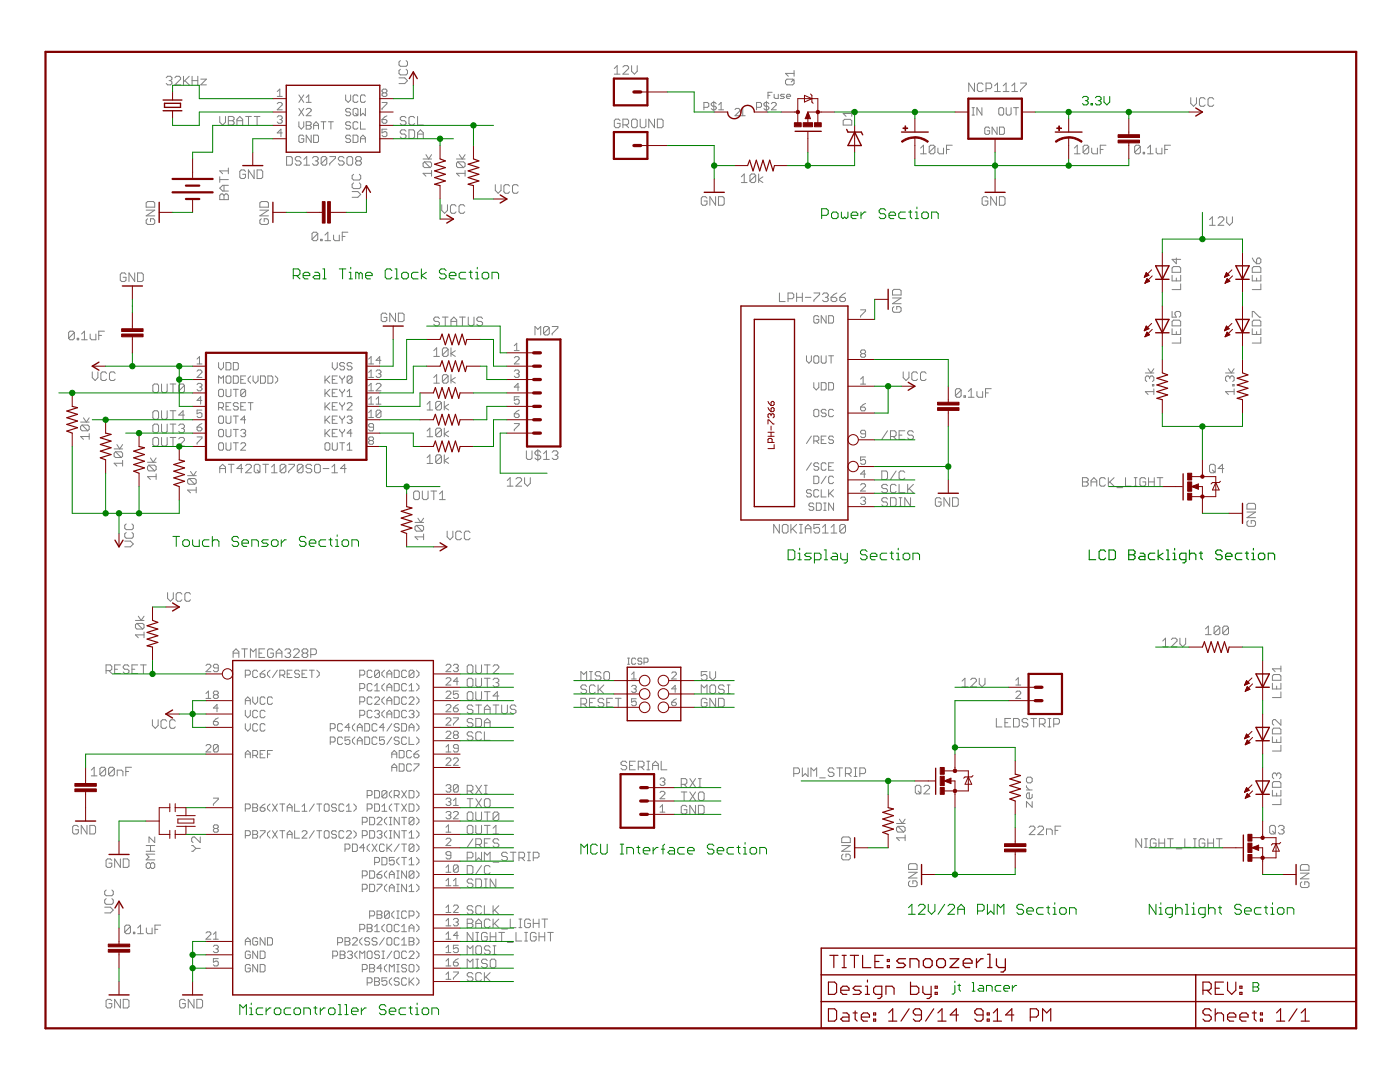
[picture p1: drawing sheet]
<svg xmlns="http://www.w3.org/2000/svg" width="279mm" height="216mm" viewBox="0 0 279 216" stroke-linecap="round" stroke-linejoin="round" font-family="sans-serif">
<g fill="none" stroke="#808080" stroke-width=".2">
<path d="M33.2 15.5l.3-.3h.5l.3 .3v.3l-.3 .3M33.7 16.1h.3M34 16.1l.3 .3v.3l-.3 .2h-.5l-.3-.2M34.9 15.5l.3-.3h.6l.2 .3v.3l-1.1 1.1h1.1M36.6 15.2v1.7M36.9 16.1l.9 .8M37.8 15.2l-1.2 1.2M38.3 16.1h1.2M38.3 15.2v1.7M39.5 15.2v1.7M40.1 15.8h1.1l-1.1 1.1h1.1M55.3 18.3l.5-.5v1.4"/>
<path d="M55.3 19.2h1M59.6 18.9l1 1.5M60.6 18.9l-1 1.5M61.1 19.5l.5-.6v1.5M69 18.9v1l.5 .5 .5-.5v-1M71.4 19.2l-.2-.3h-.5l-.2 .3v1l.2 .2h.5l.2-.2M72.9 19.2l-.2-.3h-.5l-.3 .3v1l.3 .2h.5l.2-.2M76.5 18.5l-.3-.2v-.3l.3-.2h.5l.2 .2v.3l-.2 .2M76.5 18.5l-.3 .3v.2l.3 .2h.5l.2-.2v-.2l-.2-.3M76.5 18.5h.5M79.6 15.5h1.2l.5 .6-.5 .6h-1.2M79.9 13.8l-.3 .3v.6l.3 .2h1.1l.3-.2v-.6l-.3-.3"/>
<path d="M79.9 12.1l-.3 .3v.6l.3 .2h1.1l.3-.2v-.6l-.3-.3M122.6 13.7l.6-.6v1.7M122.6 14.8h1.1M124.3 13.4l.3-.3h.6l.3 .3v.3l-1.2 1.1h1.2M126 13.1v1.1l.6 .6 .6-.6v-1.1M153.3 19h.4M154.1 18.4h-.8v1.2M154.5 18.8v.6l.2 .2h.6v-.8M156.5 18.8h-.6l-.2 .2 .8 .4-.2 .2h-.6M156.8 16.1l.3-.3h1.1l.3 .3v.6l-.3 .2h-1.1l-.3-.2zM157 19.2h.8l-.2-.4h-.4l-.2 .2v.4l.2 .2h.4M158.5 14.1v1.1"/>
<path d="M158.5 15.8l-.6 .6M158.5 14.6h-1.7l.5 .6M194.5 16.6v1.7l-1.2-1.7v1.7M196.2 16.8l-.3-.2h-.6l-.2 .2v1.2l.2 .3h.6l.3-.3M196.8 17.7h.8l.3-.3v-.6l-.3-.2h-.8v1.7M198.5 18.3h1.1M198.5 17.1l.6-.5v1.7M200.2 18.3h1.2M200.2 17.1l.6-.5v1.7M201.9 18.3h1.2M201.9 17.1l.6-.5v1.7M203.7 16.6h1.1v.2l-1.1 1.2v.3"/>
<path d="M237.6 19.5v1.1l.6 .6 .6-.6v-1.1M240.5 19.8l-.3-.3h-.6l-.2 .3v1.1l.2 .3h.6l.3-.3M242.2 19.8l-.3-.3h-.5l-.3 .3v1.1l.3 .3h.5l.3-.3M43.9 23.2v1.2l.5 .6 .6-.6v-1.2M43.9 35.3v1.1M43.9 35.8h1.7M44.1 38.7h.3l.3 .3 .3-.3h.3l.3 .3v.8h-1.7v-.8zM44.7 37v1.1M44.7 39v.8M45.6 23.2h.8l.3 .3v.3l-.3 .3 .3 .3v.3l-.3 .3h-.8zM45.6 33.5v1.2M45.6 37h-1.2l-.5 .5 .5 .6h1.2"/>
<path d="M45.6 34.1h-1.7l.5 .6M45.6 24.1h.8M47.3 24.1h1.1M47.3 25v-1.2l.6-.6 .5 .6v1.2M49 34.2l-.3-.3h-.6l-.2 .3v1.1l.2 .3h.6l.3-.3v-.5h-.6M49 23.2h1.2M49.6 23.2v1.8M50.7 33.9v1.7l-1.1-1.7v1.7M50.7 23.2h1.2M51.3 33.9h.9l.2 .3v1.1l-.2 .3h-.9zM51.3 23.2v1.8M55.3 20.7l.3-.3h.5l.2 .3v.2l-1 1h1"/>
<path d="M55.3 23.4l.3-.3h.5l.2 .3v.2l-.2 .3M55.8 23.9h.3M56.1 23.9l.2 .2v.2l-.2 .3h-.5l-.3-.3M56.3 26.5h-1l.8-.7v1.5M57.2 31.2h.9l.2 .3v1.2l-.2 .3h-.9zM59.6 21.6l1 1.5M59.6 24.3v1l.5 .5 .5-.5v-1M60.1 31.5l-.3-.3h-.6l-.3 .3v.3l.3 .3h.6l.3 .3v.3l-.3 .3h-.6l-.3-.3M60.6 21.6l-1 1.5M60.6 27.2l-.2-.2h-.5l-.3 .2v1l.3 .2h.5l.2-.2v-.5h-.5M60.6 33h1.2M60.6 31.8l.6-.6v1.8"/>
<path d="M61.1 20.4h1M61.1 21.9l.3-.3h.4l.3 .3v.2l-1 1h1M61.1 24.3h.7l.3 .2v.3l-.3 .2 .3 .3v.2l-.3 .3h-.7zM61.1 25h.7M62.1 27v1.4l-1-1.4v1.4M62.4 31.5l.3-.3h.5l.3 .3v.3l-.3 .3M62.6 25h1M62.6 25.8v-1l.5-.5 .5 .5v1M62.6 27h.7l.3 .2v1l-.3 .2h-.7zM62.9 32.1h.3M63.2 32.1l.3 .3v.3l-.3 .3h-.5l-.3-.3M64.1 24.3h.9"/>
<path d="M64.6 24.3v1.5M65.2 31.5v1.2l-.3 .3h-.5l-.3-.3M65.2 31.5l-.3-.3h-.5l-.3 .3v1.2M65.2 31.5l-1.1 1.2M65.5 24.3h1M65.8 31.2h1.2v.3l-1.2 1.2v.3M66 24.3v1.5M68.7 31.5l-.3-.3h-.6l-.3 .3v.3l.3 .3h.6l.3 .3v.3l-.3 .3h-.6l-.3-.3M69.2 31.5l.3-.3h.6l.3 .3v1.2l-.3 .3h-.6l-.3-.3zM70 21.9l-.3-.3h-.5l-.2 .3v.2l.2 .3h.5l.3 .2v.2l-.3 .3h-.5l-.2-.3M70 24.5l-.3-.2h-.5l-.2 .2v.3l.2 .2h.5l.3 .3v.2l-.3 .3h-.5l-.2-.3M70 27.2l-.3-.2h-.5l-.2 .2v.3l.2 .2h.5l.3 .2v.3l-.3 .2h-.5l-.2-.2"/>
<path d="M70.3 38.2h1.1l.6 .6-.6 .6h-1.1M70.5 21.9l.2-.3h.5l.2 .3v.9l-.2 .3h-.5l-.2-.3zM70.5 27h.7l.2 .2v1l-.2 .2h-.7zM70.6 36.5l-.3 .3v.6l.3 .2h1.1l.3-.2v-.6l-.3-.3M70.6 34.8l-.3 .3v.5l.3 .3h1.1l.3-.3v-.5l-.3-.3M71 22.6l.4 .5M71.2 32.1l-.2 .3v.3l.2 .3h.6l.3-.3v-.3l-.3-.3M71.2 32.1l-.2-.3v-.3l.2-.3h.6l.3 .3v.3l-.3 .3M71.2 32.1h.6M71.4 24.5l-.2-.2h-.5l-.2 .2v1l.2 .3h.5l.2-.3M71.9 21.6v1.5l.5-.5 .5 .5v-1.5M71.9 24.3v1.5h1"/>
<path d="M71.9 27.7h1M71.9 28.4v-.9l.5-.5 .5 .5v.9M76.2 20.4h1v.3l-1 1v.2M76.2 23.9h.8l.2 .2v.2l-.2 .3h-.5l-.3-.3zM77.2 25.8h-1v.7l.5-.2h.3l.2 .2v.5l-.2 .3h-.5l-.3-.3M77.2 23.1l-1 .8M81 23.5l-.2-.3h-.6l-.3 .3v.3l.3 .3h.6l.2 .3v.3l-.2 .3h-.6l-.3-.3M81 26.2l-.2-.3h-.6l-.3 .3v.3l.3 .3h.6l.2 .3v.2l-.2 .3h-.6l-.3-.3M81.6 25.9h.9l.2 .3v1.1l-.2 .3h-.9zM82.7 23.5l-.2-.3h-.6l-.3 .3v1.2l.3 .3h.6l.2-.3M83.3 27.6v-1.1l.6-.6 .6 .6v1.1M83.3 23.2v1.8h1.2"/>
<path d="M83.3 26.8h1.2M84.4 31.7h1.7M84.7 32.3h1.2l.2 .3v.5l-.2 .3M84.7 32.3l-.3 .3v.5l.3 .3h1.2M84.7 32.3l1.2 1.1M85 30.9l.6 .8 .5-.8M86.1 34.6h-1.7l.6 .6M86.1 34v1.2M91.1 31.7h1.7M91.4 32.3l-.3 .3v.5l.3 .3h1.1M91.4 32.3h1.1l.3 .3v.5l-.3 .3M91.4 32.3l1.1 1.1"/>
<path d="M91.7 30.9l.5 .8 .6-.8M92.8 34.6h-1.7l.6 .6M92.8 34v1.2M98.8 36.9v1.1l.6 .6 .6-.6v-1.1M101.7 37.1l-.3-.2h-.6l-.2 .2v1.2l.2 .3h.6l.3-.3M103.4 37.1l-.3-.2h-.5l-.3 .2v1.2l.3 .3h.5l.3-.3M123.7 24l-.3-.2h-.5l-.3 .2v1.2l.3 .3h.5l.3-.3v-.6h-.5M124.3 24.9h.9l.3-.3v-.6l-.3-.2h-.9v1.7M124.9 24.9l.6 .6M126.3 23.8h.6l.3 .2v1.2l-.3 .3h-.6l-.3-.3v-1.2zM127.8 23.8v1.4l.2 .3h.6l.3-.3v-1.4M130.6 23.8v1.7l-1.1-1.7v1.7"/>
<path d="M131.2 23.8h.9l.2 .2v1.2l-.2 .3h-.9zM140.5 21.4h.7l.3-.2v-.5l-.3-.3h-.7v1.5M141.1 39.5l-.3-.3h-.6l-.2 .3v1.2l.2 .3h.6l.3-.3v-.6h-.6M142.5 20.2v2M142.8 39.2v1.8l-1.1-1.8v1.8M142.9 20.7l-.2-.3h-.5l-.3 .3v.2l.3 .3h.5l.2 .2v.3l-.2 .2h-.5l-.3-.2M143.4 39.2h.9l.2 .3v1.2l-.2 .3h-.9zM143.4 21.9h1M143.4 20.9l.5-.5v1.5M146.7 21.9l.2-.3h.5l.3 .3v.2l-1 1h1M147.7 23.1h1M147.7 22.1l.5-.5v1.5"/>
<path d="M148 35.3l.5-.6v1.7M148 36.4h1.1M150.8 35v1.1l-.3 .3h-.5l-.3-.3M150.8 35l-.3-.3h-.5l-.3 .3v1.1M150.8 35l-1.1 1.1M151 21.4h.7l.3-.2v-.5l-.3-.3h-.7v1.5M151.4 34.7v1.7M152.3 35.3l-.9 .6 .9 .5M153 20.2v2M153.4 20.7l-.2-.3h-.5l-.2 .3v.2l.2 .3h.5l.2 .2v.3l-.2 .2h-.5l-.2-.2M153.9 20.7l.3-.3h.5l.2 .3v.2l-1 1h1M168.6 23.8h1.1l.3 .3v.9h-1.7v-.9z"/>
<path d="M170 22.1v1.1M170 22.6h-1.7l.5 .6M183.7 30.7h1.2M183.7 29.5l.6-.5v1.7M186.6 29.3l-.3-.3h-.6l-.3 .3v1.1M186.6 29.3v1.1l-.3 .3h-.6l-.3-.3M186.6 29.3l-1.2 1.1M187.2 29.5v.9l.3 .3h.8v-1.2M188.9 29.8h.6M190 29h-1.1v1.7M194 23h.5M194 21.5h.5"/>
<path d="M194.2 21.5v1.5M196 21.5v1.5l-1-1.5v1.5M197.1 39.5l-.3-.3h-.5l-.3 .3v1.2l.3 .3h.5l.3-.3v-.6h-.5M197.5 25.6l-.2-.2h-.5l-.3 .2v1l.3 .2h.5l.2-.2v-.5h-.5M198.9 39.2v1.8l-1.2-1.8v1.8M199 25.4v1.4l-1-1.4v1.4M199.3 21.7l.3-.2h.5l.2 .2v1l-.2 .3h-.5l-.3-.3zM199.5 39.2h.8l.3 .3v1.2l-.3 .3h-.8zM199.5 25.4h.7l.2 .2v1l-.2 .2h-.7zM200.8 21.5v1.2l.2 .3h.5l.3-.3v-1.2M202.3 21.5h1M202.8 21.5v1.5"/>
<path d="M214.4 30.7h1.2M214.4 29.5l.6-.5v1.7M217.3 29.3l-.3-.3h-.6l-.2 .3v1.1M217.3 29.3v1.1l-.3 .3h-.6l-.2-.3M217.3 29.3l-1.1 1.1M217.9 29.5v.9l.2 .3h.9v-1.2M219.6 29.8h.6M220.7 29h-1.1v1.7M227.6 29.3l-.3-.3h-.6l-.3 .3v1.1M227.6 29.3v1.1l-.3 .3h-.6l-.3-.3M227.6 29.3l-1.2 1.1M228.2 30.4h.2v.3h-.2z"/>
<path d="M229 30.7h1.1M229 29.5l.6-.5v1.7M230.7 29.5v.9l.3 .3h.9v-1.2M232.5 29.8h.5M233.6 29h-1.1v1.7M25.1 54.8l-.2-.3h-.6l-.3 .3v1.1l.3 .3h.6l.2-.3v-.6h-.5M26.9 54.5v1.7l-1.2-1.7v1.7M27.5 54.5h.8l.3 .3v1.1l-.3 .3h-.8zM29.2 40.5l.3-.3h1.1l.3 .3v.8h-1.7zM29.2 41.9h1.7l-1.7 1.2h1.7M29.5 43.6l-.3 .3v.6l.3 .3h1.1l.3-.3v-.6l-.3-.3h-.6v.6M51.9 40.5l.3-.3h1.1l.3 .3v.8h-1.7z"/>
<path d="M51.9 41.9h1.7l-1.7 1.2h1.7M52.2 43.6l-.3 .3v.6l.3 .3h1.1l.3-.3v-.6l-.3-.3h-.6v.6M63.4 46.6l-.3-.3h-.6l-.2 .3v1.2M63.4 46.6v1.2l-.3 .2h-.6l-.2-.2M63.4 46.6l-1.1 1.2M64 47.8h.3v.2h-.3zM64.9 48h1.1M64.9 46.9l.5-.6v1.7M66.6 46.9v.9l.3 .2h.8v-1.1M68.3 47.2h.6M69.4 46.3h-1.1v1.7M88.2 40.9v1.1l.5 .6 .6-.6v-1.1"/>
<path d="M91 41.1l-.3-.2h-.5l-.3 .2v1.2l.3 .3h.5l.3-.3M92.8 41.1l-.3-.2h-.6l-.3 .2v1.2l.3 .3h.6l.3-.3M155.6 58.5v1.7h1.1M157.3 59.6h.8l.3-.3v-.5l-.3-.3h-.8v1.7M159 58.5v1.7M159 59.3h1.1M160.1 58.5v1.7M160.7 59.3h1.1M162.4 58.5h1.2v.3l-1.2 1.1v.3M164.1 58.8l.3-.3h.6l.3 .3v.2l-.3 .3M164.7 59.3h.3M165 59.3l.3 .3v.3l-.3 .3h-.6l-.3-.3"/>
<path d="M165.9 59.3h.8l.3 .3v.3l-.3 .3h-.5l-.3-.3zM167 58.5l-.6 .3-.5 .5M167.6 59.3h.8l.3 .3v.3l-.3 .3h-.5l-.3-.3zM168.7 58.5l-.5 .3-.6 .5M178.1 58l.3-.3h1.1l.3 .3v.9h-1.7zM178.1 59.5h1.7l-1.7 1.1h1.7M233.9 54.9v1.1h1.7v-1.1M234.2 53.2h1.1l.3 .3v.8h-1.7v-.8zM234.8 51.5v1.1l-.9-.8h1.7M234.8 55.5v.5M235.6 56.6v1.2h-1.7M241.4 43.8l.6-.5v1.7"/>
<path d="M241.4 45h1.1M243.1 43.5l.3-.2h.6l.2 .2v.3l-1.1 1.2h1.1M244.8 43.3v1.1l.6 .6 .6-.6v-1.1M249.9 54.9v1.1h1.7v-1.1M249.9 53.5l.3-.3h1.2l.2 .3v.8h-1.7zM249.9 51.5l.3 .5 .6 .6M250.8 51.8l.3-.3h.3l.2 .3v.5l-.2 .3h-.6zM250.8 55.5v.5M251.6 56.6v1.2h-1.7M14.8 66.4l-.3-.3h-.5l-.3 .3v1.1M14.8 66.4v1.1l-.3 .3h-.5l-.3-.3M14.8 66.4l-1.1 1.1"/>
<path d="M15.4 67.5h.3v.3h-.3zM16.3 67.8h1.1M16.3 66.7l.5-.6v1.7M18 66.7v.8l.3 .3h.8v-1.1M18.4 74.2v1.2l.6 .5 .5-.5v-1.2M19.7 66.9h.6M20.8 66.1h-1.1v1.7M21.3 74.5l-.3-.3h-.6l-.3 .3v1.1l.3 .3h.6l.3-.3M23 74.5l-.3-.3h-.6l-.3 .3v1.1l.3 .3h.6l.3-.3M30.5 76.9l.3-.3h.6l.2 .3v1.1l-.2 .3h-.6l-.3-.3zM32.2 76.6v1.4l.3 .3h.6l.3-.3v-1.4M34 76.6h1.1"/>
<path d="M34.5 76.6v1.7M36.8 76.9l-.3-.3h-.5l-.3 .3v1.1M36.8 76.9v1.1l-.3 .3h-.5l-.3-.3M36.8 76.9l-1.1 1.1M39.3 76.8l.3-.3h.4l.3 .3v.2l-.3 .2M39.3 74.1l.3-.3h.4l.3 .3v.2l-1 1h1M39.3 72.6h1M39.3 71.6l.5-.4v1.4M39.8 77.2h.2M40 77.2l.3 .3v.2l-.3 .3h-.4l-.3-.3M40.3 79.9h-1l.7-.7v1.4M43.6 72.3v1l.5 .5 .5-.5v-1"/>
<path d="M43.6 76.5v-1.5l.5 .5 .5-.5v1.5M43.6 77.9l.3-.2h.5l.2 .2v1l-.2 .2h-.5l-.3-.2zM45.1 72.3h.7l.3 .3v1l-.3 .2h-.7zM45.1 77.7v1.2l.2 .2h.5l.3-.2v-1.2M45.3 75h.5l.3 .2v1l-.3 .3h-.5l-.2-.3v-1zM46.6 75h.7l.3 .2v1l-.3 .3h-.7zM46.6 72.3h.7l.3 .3v1l-.3 .2h-.7zM46.6 77.7h1M47.1 77.7v1.4M48 75.7h.5M49 75h-1v1.5h1M49 77.9l-.2-.2h-.5l-.3 .2v1"/>
<path d="M49 77.9v1l-.2 .2h-.5l-.3-.2M49 77.9l-1 1M50 75l-.5 .5v.5l.5 .5M50.5 75v1l.5 .5 .5-.5v-1M52 75h.7l.3 .2v1l-.3 .3h-.7zM53.5 75h.7l.2 .2v1l-.2 .3h-.7zM54.9 75l.5 .5v.5l-.5 .5M64.9 75v1.5M64.9 77.7v1.4M65.1 75.7l.7 .8M65.1 78.4l.7 .7M65.8 75l-.9 1"/>
<path d="M65.8 77.7l-.9 1M66.3 78.4h.5M66.3 75.7h.5M66.3 72.3v1l.5 .5 .5-.5v-1M67.3 75h-1v1.5h1M67.3 77.7h-1v1.4h1M67.8 75v.2l.5 .5M67.8 77.7v.2l.5 .5M68.3 75.7v.8M68.3 78.4v.7M68.8 72.6l-.3-.3h-.4l-.3 .3v.2l.3 .3h.4l.3 .2v.3l-.3 .2h-.4l-.3-.2M68.8 75v.2l-.5 .5"/>
<path d="M68.8 77.7v.2l-.5 .5M69.3 78.2l.5-.5v1.4M69.3 79.1h1M70.3 72.6l-.3-.3h-.5l-.2 .3v.2l.2 .3h.5l.3 .2v.3l-.3 .2h-.5l-.2-.2M70.3 75.2v1l-.3 .3h-.5l-.2-.3M70.3 75.2l-.3-.2h-.5l-.2 .2v1M70.3 75.2l-1 1M73.6 75.3h.9M73.6 74.3l.5-.5v1.5M73.6 71.6l.5-.4v1.4M73.6 77l.5-.5v1.5M73.6 79.7l.5-.5v1.4"/>
<path d="M73.6 78h.9M73.6 72.6h.9M75.1 76.8l.2-.3h.5l.2 .3v.2l-.9 1h.9M75.1 74.1l.2-.3h.5l.2 .3v.2l-.2 .3M75.1 79.7l.4-.5v1.4M75.5 74.6h.3M75.8 74.6l.2 .2v.3l-.2 .2h-.5l-.2-.2M76 71.9h-.9l.7-.7v1.4M77.2 62.8l-.3-.3h-.6l-.2 .3v1.1l.2 .3h.6l.3-.3v-.6h-.6M78.9 62.5v1.7l-1.1-1.7v1.7M79.5 62.5h.8l.3 .3v1.1l-.3 .3h-.8zM86.6 70l.5-.6v1.7"/>
<path d="M86.6 75.3l.5-.5v1.7M86.6 71.1h1.1M86.6 76.5h1.1M87.7 63.6l-.3-.3h-.6l-.2 .3v.2l.2 .3h.6l.3 .3v.3l-.3 .3h-.6l-.2-.3M88.3 63.3h1.1M88.9 63.3v1.7M89.4 69.7v1.1l-.3 .3h-.5l-.3-.3M89.4 69.7l-.3-.3h-.5l-.3 .3v1.1M89.4 75l-.3-.2h-.5l-.3 .2v1.2M89.4 75v1.2l-.3 .3h-.5l-.3-.3M89.4 69.7l-1.1 1.1M89.4 75l-1.1 1.2"/>
<path d="M90 65v-1.2l.6-.5 .5 .5v1.2M90 69.4v1.7M90 74.8v1.7M90 64.1h1.1M90.9 70l-.9 .5 .9 .6M90.9 75.3l-.9 .6 .9 .6M91.7 63.3h1.2M92.3 63.3v1.7M93.5 63.3v1.4l.2 .3h.6l.3-.3v-1.4M96.3 63.6l-.3-.3h-.6l-.2 .3v.2l.2 .3h.6l.3 .3v.3l-.3 .3h-.6l-.2-.3M102.6 74.1l.3-.3h.5l.2 .3v.2l-.2 .3M102.6 71.4l.3-.2h.5l.2 .2v.2l-1 1h1"/>
<path d="M102.6 69l.5-.5v1.5M102.6 70h1M103.1 74.6h.3M103.4 74.6l.2 .2v.3l-.2 .2h-.5l-.3-.2M103.6 79.2h-1v.7l.5-.2h.3l.2 .2v.5l-.2 .2h-.5l-.3-.2M103.6 77.2h-1l.8-.7v1.5M106.8 66.8v-1.6l.5 .5 .6-.5v1.6M109.6 65.4l-1.1 1.2M109.6 65.4l-.3-.2h-.5l-.3 .2v1.2M109.6 65.4v1.2l-.3 .2h-.5l-.3-.2M110.2 65.2h1.1v.2l-1.1 1.2v.2M161 71v1l.4 .5 .5-.5v-1"/>
<path d="M162.4 76.3v1l.5 .5 .5-.5v-1M162.7 71h.5l.2 .2v1l-.2 .3h-.5l-.3-.3v-1zM163.4 63.2l-.2-.2h-.5l-.3 .2v1l.3 .3h.5l.2-.3v-.5h-.5M163.9 71v1.2l.2 .3h.5l.3-.3v-1.2M163.9 76.3h.7l.3 .3v1l-.3 .2h-.7zM164.9 63v1.5l-1-1.5v1.5M165.4 76.3h.7l.2 .3v1l-.2 .2h-.7zM165.4 63h.7l.2 .2v1l-.2 .3h-.7zM165.4 71h.9M165.9 71v1.5M171.7 75.6l.6-.4v1.4M171.7 76.6h1"/>
<path d="M171.7 61.8h1v.3l-1 1v.2M172 70.6l-.3-.3v-.2l.3-.3h.5l.2 .3v.2l-.2 .3M172 70.6l-.3 .2v.3l.3 .2h.5l.2-.2v-.3l-.2-.2M172 70.6h.5M178.4 61.2l-.3 .3v.5l.3 .3h1.1l.3-.3v-.5l-.3-.3h-.5v.5M180.3 74.2v1.2l.5 .5 .6-.5v-1.2M183.1 74.5l-.3-.3h-.5l-.3 .3v1.1l.3 .3h.5l.3-.3M184.8 74.5l-.2-.3h-.6l-.3 .3v1.1l.3 .3h.6l.2-.3M191.8 77.9l-.3-.3h-.6l-.2 .3v1.1M191.8 77.9v1.1l-.3 .3h-.6l-.2-.3M191.8 77.9l-1.1 1.1M192.4 79h.3v.3h-.3z"/>
<path d="M193.3 79.3h1.1M193.3 78.1l.5-.5v1.7M195 78.1v.9l.2 .3h.9v-1.2M196.7 78.4h.6M197.8 77.6h-1.1v1.7M228.6 74.4h1.7M229.1 73.6l.6 .8 .6-.8M229.4 75.3l-.3-.3h-.2l-.3 .3v.6l.3 .2M229.4 75.3l.3-.3h.3l.3 .3v.6l-.3 .2M229.4 75.3v.3M230 76.7h.3v.3h-.3zM230.3 78.1h-1.7l.5 .6"/>
<path d="M230.3 77.6v1.1M233.9 62.1v1.2h.9l-.3-.9 .3-.3h.5l.3 .3v.6l-.3 .3M233.9 64.2l.3-.3h1.1l.3 .3v.8h-1.7zM233.9 65.6v1.1h1.7v-1.1M234.8 66.2v.5M235.6 67.3v1.2h-1.7M244.6 74.4h1.7M245.2 73.6l.5 .8 .6-.8M245.4 75.3l.3-.3h.3l.3 .3v.6l-.3 .2M245.4 75.3l-.2-.3h-.3l-.3 .3v.6l.3 .2M245.4 75.3v.3M246 76.7h.3v.3h-.3z"/>
<path d="M246.3 78.1h-1.7l.6 .6M246.3 77.6v1.1M249.9 65.6v1.1h1.7v-1.1M249.9 64.2l.3-.3h1.2l.2 .3v.8h-1.7zM249.9 63.3v-1.2h.3l1.2 1.2h.2M250.8 66.2v.5M251.6 67.3v1.2h-1.7M16.1 84.2h1.7M16.4 84.8l1.1 1.2M16.4 84.8h1.1l.3 .3v.6l-.3 .3M16.4 84.8l-.3 .3v.6l.3 .3h1.1M16.7 83.4l.5 .8 .6-.8"/>
<path d="M17.8 87.1h-1.7l.6 .6M17.8 86.5v1.2M22.8 89.6h1.7M23.1 90.1h1.1l.3 .3v.6l-.3 .3M23.1 90.1l-.3 .3v.6l.3 .3h1.1M23.1 90.1l1.1 1.2M23.3 88.7l.6 .9 .6-.9M24.5 92.4h-1.7l.5 .6M24.5 91.9v1.1M29.4 92.2h1.8M29.7 92.8h1.2l.3 .3v.6l-.3 .3M29.7 92.8l-.3 .3v.6l.3 .3h1.2"/>
<path d="M29.7 92.8l1.2 1.2M30 91.4l.6 .8 .6-.8M30.5 82.3l.3-.3h.6l.2 .3v1.1l-.2 .3h-.6l-.3-.3zM30.8 87.3h.6l.2 .3v1.1l-.2 .3h-.6l-.3-.3v-1.1zM30.8 84.6h.6l.2 .3v1.2l-.2 .2h-.6l-.3-.2v-1.2zM31.2 95.1h-1.8l.6 .6M31.2 94.6v1.1M32.2 84.6v1.5l.3 .2h.6l.3-.2v-1.5M32.2 82v1.4l.3 .3h.6l.3-.3v-1.4M32.2 87.3v1.4l.3 .3h.6l.3-.3v-1.4M34 82h1.1M34 87.3h1.1"/>
<path d="M34 84.6h1.1M34.5 82v1.7M34.5 84.6v1.7M34.5 87.3v1.7M35.7 84.9l.3-.3h.5l.3 .3v.3l-.3 .3M35.7 87.6l.3-.3h.5l.3 .3v.3l-1.1 1.1h1.1M36.2 85.5h.3M36.5 85.5l.3 .3v.3l-.3 .2h-.5l-.3-.2M36.8 82.8h-1.1l.8-.8v1.7M37.4 94.9h1.8M37.7 95.5h1.2l.3 .3v.6l-.3 .2M37.7 95.5l-.3 .3v.6l.3 .2h1.2"/>
<path d="M37.7 95.5l1.2 1.1M38 94.1l.6 .8 .6-.8M39.2 97.8h-1.8l.6 .5M39.2 97.2v1.1M39.3 87.2h1v.2l-1 1v.2M39.3 85.2h.7l.3 .3v.2l-.3 .3h-.4l-.3-.3zM40.3 81.8h-1v.8l.5-.3h.2l.3 .3v.5l-.3 .2h-.4l-.3-.2M40.3 84.5l-.5 .3-.5 .4M43.6 85.9l.3-.2h.5l.2 .2v1l-.2 .2h-.5l-.3-.2zM43.6 81.3h.8l.2-.2v-.5l-.2-.3h-.8v1.5M43.9 94.3v-1.1l.5-.6 .6 .6v1.1M43.9 93.5h1.1"/>
<path d="M43.9 83h.5l.2 .3v.9l-.2 .3h-.5l-.3-.3v-.9zM43.9 88.3h.5l.2 .3v1l-.2 .2h-.5l-.3-.2v-1zM44.1 81.3l.5 .5M45.1 85.7v1.2l.2 .2h.5l.3-.2v-1.2M45.1 83v1.2l.2 .3h.5l.3-.3v-1.2M45.1 88.3v1.3l.2 .2h.5l.3-.2v-1.3M45.1 81.1h.5M45.6 92.6h1.1M46.1 80.3h-1v1.5h1M46.1 92.6v1.7M46.6 88.3h1M46.6 85.7h1"/>
<path d="M46.6 83h1M47.1 83v1.5M47.1 85.7v1.4M47.1 88.3v1.5M47.6 80.6l-.3-.3h-.5l-.2 .3v.2l.2 .3h.5l.3 .2v.3l-.3 .2h-.5l-.2-.2M48 81.1h.5M48 88.6l.3-.3h.5l.2 .3v.2l-1 1h1M48 85.9l.3-.2h.5l.2 .2v.3l-.2 .2M48.4 93.5h-1.1l.9-.9v1.7M48.5 86.4h.3M48.8 86.4l.2 .3v.2l-.2 .2h-.5l-.3-.2M49 83.8h-1l.8-.8v1.5"/>
<path d="M49 92.9l.3-.3h.6l.3 .3v.3l-1.2 1.1h1.2M49 80.3h-1v1.5h1M49.5 80.3h1M50 80.3v1.5M50.7 92.9l.3-.3h.6l.3 .3v1.2l-.3 .2h-.6l-.3-.2zM51.3 93.8l.6 .5M52.5 92.6h1.1M53 92.6v1.7M54.2 94.3h1.1M54.2 93.2l.5-.6v1.7M57 92.9l-.3-.3h-.5l-.3 .3v1.2M57 92.9v1.2l-.3 .2h-.5l-.3-.2"/>
<path d="M57 92.9l-1.1 1.2M57.6 92.6h1.2v.3l-1.2 1.2v.2M60.5 92.9l-.3-.3h-.6l-.3 .3v1.2M60.5 92.9v1.2l-.3 .2h-.6l-.3-.2M60.5 92.9l-1.2 1.2M62.2 92.9l-.3-.3h-.6l-.2 .3v.3l.2 .3h.6l.3 .3v.3l-.3 .2h-.6l-.2-.2M63.1 92.6h.5l.3 .3v1.2l-.3 .2h-.5l-.3-.2v-1.2zM64.5 93.5h1.1M64.9 80.3v1.5M64.9 83v1.5M64.9 85.7v1.4M65.1 88.3h.5l.2 .3v1l-.2 .2h-.5l-.2-.2v-1z"/>
<path d="M65.1 86.4l.7 .7M65.1 83.8l.7 .7M65.1 81.1l.7 .7M65.8 83l-.9 1M65.8 85.7l-.9 1M65.8 80.3l-.9 1M66.2 94.3h1.2M66.2 93.2l.6-.6v1.7M66.3 81.1h.5M66.3 88.3v1.3l.3 .2h.5l.2-.2v-1.3M66.3 86.4h.5M66.3 83.8h.5"/>
<path d="M67.3 80.3h-1v1.5h1M67.3 85.7h-1v1.4h1M67.3 83h-1v1.5h1M67.8 80.3v.3l.5 .5M67.8 83v.3l.5 .5M67.8 85.7v.2l.5 .5M67.8 88.3h1M68.3 81.1v.7M68.3 83.8v.7M68.3 86.4v.7M68.3 88.3v1.5M68.8 80.3v.3l-.5 .5"/>
<path d="M68.8 83v.3l-.5 .5M68.8 85.7v.2l-.5 .5M69.1 93.5h-1.2l.9-.9v1.7M69.3 80.6l.2-.3h.5l.3 .3v.2l-1 1h1M69.3 83.3l.2-.3h.5l.3 .3v.2l-.3 .3M69.3 89.8h1M69.3 88.8l.5-.5v1.5M69.8 83.8h.2M70 83.8l.3 .2v.2l-.3 .3h-.5l-.2-.3M70.3 86.4h-1l.7-.7v1.4M73.6 82.3l.5-.5v1.5M73.6 83.3h.9"/>
<path d="M73.6 80.6h.9M73.8 87.9l-.2-.2v-.3l.2-.2h.5l.2 .2v.3l-.2 .2M73.8 87.9l-.2 .3v.2l.2 .2h.5l.2-.2v-.2l-.2-.3M73.8 87.9h.5M74.5 85.2h-.7l-.2-.2v-.2l.2-.3h.5l.2 .3v.9l-.2 .3h-.5l-.2-.3M75.1 80.6h.9M76 82.1v1l-.2 .2h-.5l-.2-.2M76 82.1l-.2-.3h-.5l-.2 .3v1M76 82.1l-.9 1M82.5 98.3l.3-.3h.6l.3 .3v1.1l-.3 .3h-.6l-.3-.3zM84.3 98v1.4l.3 .3h.5l.3-.3v-1.4M85.2 80.7l.6-.6v1.7"/>
<path d="M85.2 86l.6-.6v1.7M85.2 91.3l.6-.5v1.7M85.2 81.8h1.2M85.2 87.1h1.2M85.2 92.5h1.2M86 98h1.1M86.6 98v1.7M87.7 98.6l.6-.6v1.7M87.7 99.7h1.2M88.1 80.4v1.1l-.3 .3h-.6l-.2-.3M88.1 80.4l-.3-.3h-.6l-.2 .3v1.1M88.1 85.7l-.3-.3h-.6l-.2 .3v1.1"/>
<path d="M88.1 91.1l-.3-.3h-.6l-.2 .3v1.1M88.1 85.7v1.1l-.3 .3h-.6l-.2-.3M88.1 91.1v1.1l-.3 .3h-.6l-.2-.3M88.1 80.4l-1.1 1.1M88.1 85.7l-1.1 1.1M88.1 91.1l-1.1 1.1M88.7 80.1v1.7M88.7 85.4v1.7M88.7 90.8v1.7M89.5 80.7l-.8 .5 .8 .6M89.5 86l-.8 .6 .8 .5M89.5 91.3l-.8 .6 .8 .6"/>
<path d="M101.2 95.9l.6-.6v1.7M101.2 97h1.2M102.6 84.5h1v.3l-1 .9v.3M102.6 82.6h.8l.2 .2v.3l-.2 .2h-.5l-.3-.2zM103 95.6l.3-.3h.5l.3 .3v.3l-1.1 1.1h1.1M103.6 81.8l-1 .8M104.7 95.3v1.1l.6 .6 .5-.6v-1.1M105.1 90v1.4l.2 .3h.6l.3-.3v-1.4M107.3 89.7v2.3M107.9 90.3l-.3-.3h-.6l-.2 .3v.2l.2 .3h.6l.3 .3v.3l-.3 .3h-.6l-.2-.3M108.5 91.7h1.1M108.5 90.5l.6-.5v1.7"/>
<path d="M110.2 90.3l.3-.3h.6l.2 .3v.2l-.2 .3M110.8 90.8h.3M111.1 90.8l.2 .3v.3l-.2 .3h-.6l-.3-.3M161.9 97.9l-.2-.2h-.5l-.2 .2v.3l.2 .2h.5l.2 .3v.2l-.2 .3h-.5l-.2-.3M161.9 92.4l-.9 1.4M161.9 87l-.9 1.5M162.4 95h.8l.2 .3v.9l-.2 .3h-.8zM162.4 81.9l.3-.2h.5l.2 .2v1l-.2 .2h-.5l-.3-.2zM162.4 88h.8l.2-.2v-.5l-.2-.3h-.8v1.5M162.9 88l.5 .5M163.4 92.6l-.2-.2h-.5l-.3 .2v.2l.3 .3h.5l.2 .2v.3l-.2 .2h-.5l-.3-.2M163.4 97.9l-.2-.2h-.5l-.3 .2v1l.3 .3h.5l.2-.3"/>
<path d="M163.9 97.7v1.5h1M163.9 87.8h.5M164.9 92.6l-.3-.2h-.5l-.2 .2v1l.2 .2h.5l.3-.2M164.9 81.9l-.3-.2h-.5l-.2 .2v.3l.2 .2h.5l.3 .3v.2l-.3 .2h-.5l-.2-.2M164.9 87h-1v1.5h1M164.9 95l-1 1.5M165.4 97.7v1.5M165.4 93.1h.5M165.6 98.4l.7 .8M166.3 81.9l-.2-.2h-.5l-.2 .2v1l.2 .2h.5l.2-.2M166.3 87.3l-.2-.3h-.5l-.2 .3v.2l.2 .3h.5l.2 .2v.2l-.2 .3h-.5l-.2-.3M166.3 92.4h-.9v1.4h.9"/>
<path d="M166.3 95.3l-.2-.3h-.5l-.2 .3v.9l.2 .3h.5l.2-.3M166.3 97.7l-.9 1M171.7 99.4l.3-.2h.5l.2 .2v.3l-.2 .2M171.7 96.8l.3-.3h.5l.2 .3v.2l-1 1h1M171.7 81.2h.8l.2 .3v.2l-.2 .3h-.5l-.3-.3zM172.3 99.9h.2M172.5 99.9l.2 .3v.2l-.2 .3h-.5l-.3-.3M172.7 91.2h-1v.7l.6-.2h.2l.2 .2v.5l-.2 .2h-.5l-.3-.2M172.7 94.6h-1l.8-.7v1.4M172.7 86.6h-.7l-.3-.3v-.2l.3-.2h.5l.2 .2v1l-.2 .2h-.5l-.3-.2M172.7 80.5l-1 .7M176 94h.8l.3 .3v1.1l-.3 .3h-.8z"/>
<path d="M177.1 99.6l-.3-.3h-.5l-.3 .3v.3l.3 .3h.5l.3 .3v.2l-.3 .3h-.5l-.3-.3M177.1 96.9l-.3-.3h-.5l-.3 .3v.3l.3 .3h.5l.3 .3v.3l-.3 .2h-.5l-.3-.2M177.1 86l-1.1 1.7M177.7 99.3h.9l.2 .3v1.1l-.2 .3h-.9zM177.7 87.1h.9l.2-.3v-.5l-.2-.3h-.9v1.7M178.3 87.1l.5 .6M178.8 96.9l-.2-.3h-.6l-.3 .3v1.2l.3 .2h.6l.2-.2M178.8 94l-1.1 1.7M179.4 99.3h.6M179.4 96.6v1.7h1.2M179.4 86.8h.6M179.7 99.3v1.7"/>
<path d="M180.6 86h-1.2v1.7h1.2M180.6 94.3l-.3-.3h-.6l-.3 .3v1.1l.3 .3h.6l.3-.3M181.1 96.6v1.7M181.4 97.5l.9 .8M181.7 99.3v1.7l-1.1-1.7v1.7M182.3 86.3l-.3-.3h-.6l-.3 .3v.2l.3 .3h.6l.3 .3v.3l-.3 .3h-.6l-.3-.3M182.3 96.6l-1.2 1.2M187.8 99.6l-.3-.3h-.6l-.2 .3v1.1l.2 .3h.6l.3-.3v-.5h-.6M189.5 99.3v1.7l-1.1-1.7v1.7M190.1 99.3h.9l.2 .3v1.1l-.2 .3h-.9zM216 95.3h.9l.3 .3v.3l-.3 .3 .3 .2v.3l-.3 .3h-.9zM216 96.2h.9"/>
<path d="M217.7 96.2h1.2M217.7 97v-1.1l.6-.6 .6 .6v1.1M220.6 95.6l-.3-.3h-.5l-.3 .3v1.1l.3 .3h.5l.3-.3M221.2 95.3v1.7M221.5 96.2l.8 .8M222.3 95.3l-1.1 1.1M222.9 97.3h1.1M224.6 95.3v1.7h1.2M226.4 97h.5M226.4 95.3h.5M226.6 95.3v1.7M228.6 95.6l-.3-.3h-.5l-.3 .3v1.1l.3 .3h.5l.3-.3v-.5h-.5"/>
<path d="M229.2 96.2h1.2M229.2 95.3v1.7M230.4 95.3v1.7M230.9 95.3h1.2M231.5 95.3v1.7M241.4 92.9l.3-.3h.5l.3 .3v1.2l-.3 .2h-.5l-.3-.2zM242 93.8l.5 .5M244.2 93.5h-1.1l.9-.9v1.7M24.9 108h1.1l.6 .5-.6 .6h-1.1M25.2 104.5l-.3 .3v.6l.3 .3h1.1l.3-.3v-.6l-.3-.3M25.2 106.3l-.3 .2v.6l.3 .3h1.1l.3-.3v-.6l-.3-.2M33.4 118.3v1.1l.6 .6 .6-.6v-1.1"/>
<path d="M36.3 118.6l-.3-.3h-.5l-.3 .3v1.1l.3 .3h.5l.3-.3M38 118.6l-.3-.3h-.5l-.3 .3v1.1l.3 .3h.5l.3-.3M82.8 104.2h1.7M83.1 104.8h1.1l.3 .3v.6l-.3 .3M83.1 104.8l-.3 .3v.6l.3 .3h1.1M83.1 104.8l1.1 1.2M83.4 103.4l.6 .8 .5-.8M84.5 107.1h-1.7l.6 .6M84.5 106.6v1.1M89.2 106v1.1l.6 .6 .6-.6v-1.1M92.1 106.3l-.3-.3h-.6l-.2 .3v1.1l.2 .3h.6l.3-.3M93.8 106.3l-.3-.3h-.5l-.3 .3v1.1l.3 .3h.5l.3-.3"/>
<path d="M155.5 104.6v1.8l-1.1-1.8v1.8M156.1 104.9l.3-.3h.6l.3 .3v1.2l-.3 .3h-.6l-.3-.3zM157.8 104.6v1.8M158.1 105.5l.9 .9M159 104.6l-1.2 1.2M159.6 104.6h.5M159.6 106.4h.5M159.9 104.6v1.8M160.7 106.4v-1.2l.6-.6 .5 .6v1.2M160.7 105.5h1.1M162.4 100.6l-.2-.2h-.5l-.3 .2v.3l.3 .2h.5l.2 .2v.3l-.2 .2h-.5l-.3-.2M162.9 100.4h.7l.3 .2v1l-.3 .2h-.7z"/>
<path d="M163.6 104.6h-1.2v.9l.9-.3 .3 .3v.6l-.3 .3h-.6l-.3-.3M164.1 106.4h1.2M164.1 105.2l.6-.6v1.8M164.4 100.4h.5M164.4 101.8h.5M164.6 100.4v1.4M165.9 105.2l.5-.6v1.8M165.9 106.4h1.1M166.3 100.4v1.4l-.9-1.4v1.4M168.7 104.9l-.3-.3h-.5l-.3 .3v1.2M168.7 104.9v1.2l-.3 .3h-.5l-.3-.3M168.7 104.9l-1.1 1.2"/>
<path d="M179.4 101h.6M248.9 102.2h1.7l-1.7 1.1h1.7M249.1 103.9l-.2 .3v.5l.2 .3h1.2l.3-.3v-.5l-.3-.3h-.6v.6M249.1 100.4h1.2l.3 .3v.9h-1.7v-.9zM21.2 133.8h.8l.3-.3v-.5l-.3-.3h-.8v1.7M21.7 133.8l.6 .6M22.9 133.5h.6M24 132.7h-1.1v1.7h1.1M25.7 133l-.2-.3h-.6l-.3 .3v.2l.3 .3h.6l.2 .3v.3l-.2 .3h-.6l-.3-.3M26.3 133.5h.6M27 123.8h1.7M27.3 124.4h1.2l.2 .3v.5l-.2 .3"/>
<path d="M27.3 124.4l-.3 .3v.5l.3 .3h1.2M27.3 124.4l1.2 1.1M27.5 132.7h-1.2v1.7h1.2M27.6 123l.6 .8 .5-.8M28 132.7h1.2M28.6 132.7v1.7M28.7 126.7h-1.7l.6 .6M28.7 126.1v1.2M41.1 132.8l.3-.3h.4l.3 .3v.3l-1 .9h1M41.1 138.4l.5-.5v1.5M41.1 139.4h1M42.8 138.6l-.2-.2v-.3l.2-.2h.5l.3 .2v.3l-.3 .2"/>
<path d="M42.8 138.6l-.2 .3v.2l.2 .3h.5l.3-.3v-.2l-.3-.3M42.8 138.6h.5M43.6 133.3h-.8l-.2-.2v-.3l.2-.3h.5l.3 .3v1l-.3 .2h-.5l-.2-.2M46.5 131.2v-1.2l.6-.5 .6 .5v1.2M46.5 130.3h1.2M48.2 129.5h1.2M48.8 129.5v1.7M49 134.7h.7l.3-.2v-.5l-.3-.3h-.7v1.5M49 139.8h1M50 131.2v-1.7l.5 .5 .6-.5v1.7M50.4 139.1v.9l.5 .5 .5-.5v-.9M51.4 134l-.2-.3h-.5l-.3 .3v1l.3 .2h.5l.2-.2"/>
<path d="M51.7 130.3h.6M51.9 134.5h.7l.3 .2v.3l-.3 .2h-.4l-.3-.2zM52.8 129.5h-1.1v1.7h1.1M52.9 139.3l-.3-.2h-.4l-.3 .2v1l.3 .2h.4l.3-.2M52.9 133.7l-1 .8M53.9 133.7l-.5 .5v.5l.5 .5M54.4 139.3l-.3-.2h-.5l-.2 .2v1l.2 .2h.5l.3-.2M54.5 129.8l-.2-.3h-.6l-.3 .3v1.1l.3 .3h.6l.2-.3v-.6h-.5M55.1 130.3h1.2M55.1 131.2v-1.2l.6-.5 .6 .5v1.2M55.4 133.7l-1 1.5M55.8 134.7h.8l.2-.2v-.5l-.2-.3h-.8v1.5"/>
<path d="M56.3 134.7l.5 .5M56.9 129.8l.2-.3h.6l.3 .3v.2l-.3 .3M57.3 134.5h.5M57.4 130.3h.3M57.7 130.3l.3 .3v.3l-.3 .3h-.6l-.2-.3M58.3 133.7h-1v1.5h1M58.6 129.8l.2-.3h.6l.3 .3v.2l-1.1 1.2h1.1M59.8 134l-.3-.3h-.5l-.2 .3v.2l.2 .3h.5l.3 .2v.3l-.3 .2h-.5l-.2-.2M60.3 134.5h.5M60.6 130.3h.6M60.6 130.3l-.3-.3v-.2l.3-.3h.6l.2 .3v.2l-.2 .3M60.6 130.3l-.3 .3v.3l.3 .3h.6l.2-.3v-.3l-.2-.3"/>
<path d="M61.3 133.7h-1v1.5h1M61.7 133.7h1M62 130.6h.9l.2-.3v-.5l-.2-.3h-.9v1.7M62.2 133.7v1.5M63.2 133.7l.5 .5v.5l-.5 .5M71.8 134.7h.7l.3-.2v-.5l-.3-.3h-.7v1.5M71.8 137.4h.7l.3-.3v-.4l-.3-.3h-.7v1.5M74.3 139.3l-.3-.2h-.5l-.2 .2v1l.2 .2h.5l.3-.2M74.3 134l-.3-.3h-.5l-.2 .3v1l.2 .2h.5l.3-.2M74.3 136.7l-.3-.3h-.5l-.2 .3v.9l.2 .3h.5l.3-.3M74.8 139.3l.2-.2h.5l.2 .2v.3l-.9 .9h.9M74.8 136.9l.4-.5v1.5"/>
<path d="M74.8 137.9h.9M75.7 134l-.2-.3h-.5l-.2 .3v1M75.7 134v1l-.2 .2h-.5l-.2-.2M75.7 134l-.9 1M76.7 133.7l-.5 .5v.5l.5 .5M76.7 136.4l-.5 .5v.5l.5 .5M76.7 139.1l-.5 .5v.4l.5 .5M77.2 135.2v-1l.5-.5 .5 .5v1M77.2 137.9v-1l.5-.5 .5 .5v1M77.2 139.8h1M77.2 137.1h1M77.2 134.5h1"/>
<path d="M78.7 133.7h.7l.3 .3v1l-.3 .2h-.7zM78.7 136.4h.7l.3 .3v.9l-.3 .3h-.7zM78.7 139.1h.7l.3 .2v1l-.3 .2h-.7zM81.1 134l-.2-.3h-.5l-.2 .3v1l.2 .2h.5l.2-.2M81.1 136.7l-.2-.3h-.5l-.2 .3v.9l.2 .3h.5l.2-.3M81.1 139.3l-.2-.2h-.5l-.2 .2v1l.2 .2h.5l.2-.2M81.6 139.3l.3-.2h.5l.2 .2v.3l-1 .9h1M81.6 136.9l.5-.5v1.5M81.6 137.9h1M82.6 134l-.2-.3h-.5l-.3 .3v1M82.6 134v1l-.2 .2h-.5l-.3-.2M82.6 134l-1 1"/>
<path d="M83.1 133.7l.5 .5v.5l-.5 .5M83.1 136.4l.5 .5v.5l-.5 .5M83.1 139.1l.5 .5v.4l-.5 .5M89 138.1l.3-.2h.4l.3 .2v.3l-1 1h1M89 132.8l.3-.3h.4l.3 .3v.3l-1 .9h1M89 135.5l.3-.3h.4l.3 .3v.2l-1 1h1M90.5 132.8l.2-.3h.5l.3 .3v.3l-.3 .2M91 133.3h.2M91.2 133.3l.3 .2v.3l-.3 .2h-.5l-.2-.2M91.5 137.9h-1v.7l.5-.2h.2l.3 .2v.5l-.3 .3h-.5l-.2-.3M91.5 136h-1l.7-.8v1.5M93.5 132.7h.6l.3 .3v1.1l-.3 .3h-.6l-.3-.3v-1.1z"/>
<path d="M93.5 135.3h.6l.3 .3v1.2l-.3 .3h-.6l-.3-.3v-1.2zM93.5 138h.6l.3 .3v1.1l-.3 .3h-.6l-.3-.3v-1.1zM95 138v1.4l.2 .3h.6l.3-.3v-1.4M95 132.7v1.4l.2 .3h.6l.3-.3v-1.4M95 135.3v1.5l.2 .3h.6l.3-.3v-1.5M96.7 135.3h1.1M96.7 132.7h1.1M96.7 138h1.1M97.2 132.7v1.7M97.2 135.3v1.8M97.2 138v1.7M98.4 133l.3-.3h.6l.2 .3v.2l-1.1 1.2h1.1"/>
<path d="M98.4 135.6l.3-.3h.6l.2 .3v.3l-.2 .3M99 136.2h.3M99.3 136.2l.2 .3v.3l-.2 .3h-.6l-.3-.3M99.5 138.9h-1.1l.9-.9v1.7M115.9 135.7v-1.7l.6 .6 .6-.6v1.7M117.1 137l-.3-.3h-.6l-.3 .3v.2l.3 .3h.6l.3 .3v.3l-.3 .3h-.6l-.3-.3M117.6 134h.6M117.6 135.7h.6M117.9 134v1.7M118.8 139.3h-1.2v1.8h1.2M118.8 137l-.3-.3h-.6l-.3 .3v1.1l.3 .3h.6l.3-.3M119.4 136.7v1.7"/>
<path d="M119.7 137.5l.8 .9M119.9 134.3l-.2-.3h-.6l-.3 .3v.3l.3 .3h.6l.2 .2v.3l-.2 .3h-.6l-.3-.3M120.5 139.6l-.3-.3h-.5l-.3 .3v.3l.3 .3h.5l.3 .3v.3l-.3 .3h-.5l-.3-.3M120.5 136.7l-1.1 1.1M120.8 134h.6l.2 .3v1.1l-.2 .3h-.6l-.3-.3v-1.1zM122.2 139.3h-1.1v1.8h1.1M122.8 139.3h1.2M123.4 139.3v1.8M125.2 132.5h.4M125.2 131.3h.4M125.5 131.3v1.2M126 134.6l.5-.5v1.4"/>
<path d="M126 135.5h1M126 137l.3-.2h.4l.3 .2v.2l-.3 .3M126.5 137.5h.2M126.7 137.5l.3 .2v.2l-.3 .3h-.4l-.3-.3M126.9 131.5l-.2-.2h-.4l-.2 .2v.8l.2 .2h.4l.2-.2M127 139.4h-1v.7l.5-.2h.2l.3 .2v.5l-.3 .2h-.4l-.3-.2M128.1 131.5l-.2-.2h-.4l-.2 .2 .2 .4h.4l.2 .2-.2 .4h-.4l-.2-.2M128.5 132.1h.6l.2-.2v-.4l-.2-.2h-.6v1.2M134 134.3l.3-.2h.4l.3 .2v.3l-1 .9h1M135 137.5h-1l.7-.7v1.4M135 139.4l-1 .7M140 138.4v-1.7l.5 .5 .6-.5v1.7"/>
<path d="M141.1 134h-1.1v.9l.5-.3h.3l.3 .3v.5l-.3 .3h-.6l-.2-.3M141.1 139.6l-.3-.3h-.6l-.2 .3v1.2l.2 .3h.6l.3-.3v-.6h-.6M141.7 134v1.1l.5 .6 .6-.6v-1.1M142 136.7h.5l.3 .3v1.1l-.3 .3h-.5l-.3-.3v-1.1zM142.8 139.3v1.8l-1.1-1.8v1.8M143.4 139.3h.9l.2 .3v1.2l-.2 .3h-.9zM144.5 137l-.2-.3h-.6l-.3 .3v.2l.3 .3h.6l.2 .3v.3l-.2 .3h-.6l-.3-.3M145.1 138.4h.6M145.1 136.7h.6M145.4 136.7v1.7M192 135.9l.6-.6v1.8M192 137.1h1.1"/>
<path d="M193.7 135.6l.3-.3h.6l.3 .3v.3l-1.2 1.2h1.2M195.4 135.3v1.2l.6 .6 .6-.6v-1.2M202.7 138.1l.3-.2h.5l.2 .2v.3l-1 1h1M202.7 136.7h1M202.7 135.7l.5-.5v1.5M232.1 127.9l.5-.6v1.8M232.1 129.1h1.1M233.8 127.6l.2-.3h.6l.3 .3v.3l-1.1 1.2h1.1M235.5 127.3v1.2l.6 .6 .5-.6v-1.2M240.6 125.5l.6-.6v1.7M240.6 126.6h1.1M243.4 125.2v1.2l-.2 .2h-.6l-.3-.2"/>
<path d="M243.4 125.2l-.2-.3h-.6l-.3 .3v1.2M243.4 125.2l-1.1 1.2M245.2 125.2v1.2l-.3 .2h-.6l-.3-.2M245.2 125.2l-.3-.3h-.6l-.3 .3v1.2M245.2 125.2l-1.2 1.2M253.9 136.3v1.2h1.7v-1.2M254.2 134.6h1.2l.2 .3v.8h-1.7v-.8zM254.8 136.9v.6M255.6 138v1.2h-1.7M255.6 132.9v1.1M255.6 133.5h-1.7l.6 .5M18.2 153.7l.6-.6v1.7"/>
<path d="M18.2 154.8h1.2M21.1 153.4v1.1l-.3 .3h-.6l-.3-.3M21.1 153.4l-.3-.3h-.6l-.3 .3v1.1M21.1 153.4l-1.2 1.1M22.8 153.4v1.1l-.3 .3h-.6l-.2-.3M22.8 153.4l-.3-.3h-.6l-.2 .3v1.1M22.8 153.4l-1.1 1.1M23.4 154.8v-1.1h.8l.3 .2v.9M25.1 153.9h.6M26.2 153.1h-1.1v1.7M30.4 143.6v1.2l.6 .5 .6-.5v-1.2M33.3 143.9l-.3-.3h-.6l-.3 .3v1.1l.3 .3h.6l.3-.3"/>
<path d="M35 143.9l-.3-.3h-.6l-.2 .3v1.1l.2 .3h.6l.3-.3M41.1 148.8l.3-.2h.4l.3 .2v.3l-1 1h1M42.6 144h.7l.3 .2v.3l-.3 .2h-.5l-.2-.2zM42.6 159.3h1v.2l-1 1v.2M43.6 148.8v1l-.3 .3h-.5l-.2-.3M43.6 148.8l-.3-.2h-.5l-.2 .2v1M43.6 141.3h-1l.7-.7v1.4M43.6 143.2l-.5 .3-.5 .5M43.6 148.8l-1 1M49 140.5v-.9l.4-.5 .6 .5v.9M49 141.7v1l.4 .5 .6-.5v-1M49 144.4v1l.4 .5 .6-.5v-1"/>
<path d="M49 151.2v-1l.4-.4 .6 .4v1M49 150.5h1M50.4 150.7h.8l.2-.2v-.5l-.2-.2h-.8v1.4M50.9 150.7l.5 .5M51.4 142l-.2-.3h-.5l-.3 .3v1l.3 .2h.5l.2-.2M51.4 144.7l-.2-.3h-.5l-.3 .3v.9l.3 .3h.5l.2-.3M51.9 150.5h.5M52.9 144.7l-.3-.3h-.4l-.3 .3v.9l.3 .3h.4l.3-.3M52.9 142l-.3-.3h-.4l-.3 .3v1l.3 .2h.4l.3-.2M52.9 149.8h-1v1.4h1M53.4 150.5h.5M54.4 149.8h-1v1.4"/>
<path d="M65.9 145.4h.7l.3-.3v-.4l-.3-.3h-.7v1.5M65.9 148.1h.7l.3-.3v-.5l-.3-.2h-.7v1.4M68.4 144.7l-.3-.3h-.5l-.2 .3v.9l.2 .3h.5l.3-.3M68.4 147.3l-.3-.2h-.5l-.2 .2v1l.2 .2h.5l.3-.2M69.8 145.1h-.9l.7-.7v1.5M69.8 147.1h-.9v.7l.7-.2 .2 .2v.5l-.2 .2h-.5l-.2-.2M70.8 144.4l-.5 .5v.5l.5 .5M70.8 147.1l-.5 .5v.5l.5 .4M71.3 145.9v-1l.5-.5 .5 .5v1M71.3 148.5v-.9l.5-.5 .5 .5v.9M71.3 147.8h1M71.3 145.1h1"/>
<path d="M71.8 142.7h.7l.3-.2v-.5l-.3-.3h-.7v1.5M71.8 140h.7l.3-.2v-.5l-.3-.2h-.7v1.4M72.8 144.4h.7l.3 .3v.9l-.3 .3h-.7zM72.8 147.1h.7l.3 .2v1l-.3 .2h-.7zM73.3 158.7h.7l.3-.2v-.5l-.3-.2h-.7v1.4M74.3 142l-.3-.3h-.5l-.2 .3v1l.2 .2h.5l.3-.2M74.8 157.8h.7l.2 .2v1l-.2 .2h-.7zM74.8 142l.2-.3h.5l.2 .3v.2l-.2 .3M75.2 144.7l-.2-.3h-.5l-.2 .3v.9l.2 .3h.5l.2-.3M75.2 147.3l-.2-.2h-.5l-.2 .2v1l.2 .2h.5l.2-.2M75.2 142.5h.3M75.5 142.5l.2 .2v.3l-.2 .2h-.5l-.2-.2"/>
<path d="M76.7 147.1h-1v.7l.5-.2h.3l.2 .2v.5l-.2 .2h-.5l-.3-.2M76.7 145.1h-1l.8-.7v1.5M76.7 141.7l-.5 .5v.5l.5 .5M77.2 158l-.2-.2h-.5l-.3 .2v1M77.2 140.5v-.9l.5-.5 .5 .5v.9M77.2 143.2v-1l.5-.5 .5 .5v1M77.2 158v1l-.2 .2h-.5l-.3-.2M77.2 158l-1 1M77.2 142.5h1M78.2 153.1h1M78.2 157.8l-.5 .4v.5l.5 .5M78.2 150.5h1"/>
<path d="M78.2 151.2v-1l.5-.4 .5 .4v1M78.2 153.9v-1l.5-.5 .5 .5v1M78.2 147.1l-1 1.4M78.2 144.4l-1 1.5M78.7 141.7h.7l.3 .3v1l-.3 .2h-.7zM78.7 158.7h.7l.3-.2v-.5l-.3-.2h-.7v1.4M79.2 158.7l.5 .5M79.7 149.8h.7l.2 .2v1l-.2 .2h-.7zM79.7 152.4h.7l.2 .3v.9l-.2 .3h-.7zM79.7 144.7l-.3-.3h-.5l-.2 .3v.2l.2 .2h.5l.3 .3v.2l-.3 .3h-.5l-.2-.3M79.7 147.3l-.3-.2h-.5l-.2 .2v.3l.2 .2h.5l.3 .3v.2l-.3 .2h-.5l-.2-.2M80.2 144.4h.7l.2 .3v.9l-.2 .3h-.7z"/>
<path d="M80.2 157.8l.9 1.4M81.1 142l-.2-.3h-.5l-.2 .3v1l.2 .2h.5l.2-.2M81.1 147.3l-.2-.2h-.5l-.2 .2v1l.2 .2h.5l.2-.2M81.1 157.8l-.9 1.4M81.6 145.9v-1l.5-.5 .5 .5v1M81.6 147.1v1.4h1M81.6 157.8h.8l.2 .2v1l-.2 .2h-.8zM81.6 142l.3-.3h.5l.2 .3v.2l-.2 .3M81.6 145.1h1M82.1 150l-.2-.2h-.5l-.2 .2v1l.2 .2h.5l.2-.2M82.1 152.7l-.2-.3h-.5l-.2 .3v.9l.2 .3h.5l.2-.3M82.1 142.5h.3"/>
<path d="M82.4 142.5l.2 .2v.3l-.2 .2h-.5l-.3-.2M82.6 150.5h.8l.2 .2v.3l-.2 .2h-.5l-.3-.2zM82.6 152.4h1v.3l-1 .9v.3M83.1 141.7l.5 .5v.5l-.5 .5M83.1 144.4l.5 .5v.5l-.5 .5M83.1 147.1l.5 .5v.5l-.5 .4M83.1 157.8l.5 .4v.5l-.5 .5M83.6 149.8l-.5 .2-.5 .5M89 149.1l.5-.5v1.5M89 159.5l.3-.2h.4l.3 .2v.2l-.3 .3M89 146.2l.3-.3h.4l.3 .3v.2l-1 1h1M89 143.5l.3-.3h.4l.3 .3v.2l-1 1h1"/>
<path d="M89 151.5l.3-.3h.4l.3 .3v.2l-1 1h1M89 150.1h1M89 140.8l.3-.2h.4l.3 .2v.3l-1 .9h1M89 156.8l.3-.2h.4l.3 .2v.3l-.3 .2M89.5 160h.2M89.5 157.3h.2M89.7 157.3l.3 .3v.2l-.3 .3h-.4l-.3-.3M89.7 160l.3 .2v.3l-.3 .2h-.4l-.3-.2M90.5 159.7l.5-.4v1.4M90.5 141.3h.7l.3 .2v.3l-.3 .2h-.5l-.2-.2zM90.5 143.2h1v.3l-1 1v.2M90.5 151.5l.2-.3h.5l.3 .3v.2l-1 1h1"/>
<path d="M90.7 146.6l-.2-.2v-.2l.2-.3h.5l.3 .3v.2l-.3 .2M90.7 146.6l-.2 .3v.2l.2 .3h.5l.3-.3v-.2l-.3-.3M90.7 146.6h.5M91.5 149.3h-.8l-.2-.2v-.3l.2-.2h.5l.3 .2v1l-.3 .3h-.5l-.2-.3M91.5 156.8v1l-.3 .3h-.5l-.2-.3M91.5 156.8l-.3-.2h-.5l-.2 .2v1M91.5 156.8l-1 1M91.5 140.6l-.5 .2-.5 .5M93.2 159.4h1.2M93.2 157.8h.9l.3-.3v-.5l-.3-.3h-.9v1.7M93.8 157.8l.6 .6M93.8 159.4v1.7"/>
<path d="M94.4 143.6l-.3-.2h-.6l-.3 .2v.3l.3 .3h.6l.3 .3v.3l-.3 .3h-.6l-.3-.3M94.4 141l-.3-.3h-.6l-.3 .3v.2l.3 .3h.6l.3 .3v.3l-.3 .3h-.6l-.3-.3M94.4 146.3l-.3-.3h-.6l-.3 .3v.3l.3 .3h.6l.3 .3v.2l-.3 .3h-.6l-.3-.3M95 143.4h.8l.3 .2v1.2l-.3 .3h-.8zM95 156.7l1.1 1.7M95 159.4l1.1 1.7M95 140.7h1.1M95.5 140.7v1.7M96.1 156.7l-1.1 1.7M96.1 159.4l-1.1 1.7M96.1 146.3l-.3-.3h-.6l-.2 .3v1.1l.2 .3h.6l.3-.3M96.7 156.7h.5"/>
<path d="M96.7 158.4h.5M96.7 144.2h1.1M96.7 142.4v-1.2l.5-.5 .6 .5v1.2M96.7 145.1v-1.2l.5-.5 .6 .5v1.2M96.7 146v1.7h1.1M96.7 141.5h1.1M97 159.4h.5l.3 .3v1.1l-.3 .3h-.5l-.3-.3v-1.1zM97 156.7v1.7M98.4 140.7h1.1M99 140.7v1.7M100.1 140.7v1.4l.3 .3h.6l.3-.3v-1.4M103 141l-.3-.3h-.6l-.3 .3v.2l.3 .3h.6l.3 .3v.3l-.3 .3h-.6l-.3-.3"/>
<path d="M115.9 140.5h.9l.3-.3v-.6l-.3-.3h-.9v1.8M116.5 140.5l.6 .6M117.6 140.2h.6M121.1 140.2h.6M125.1 152.2l-.3-.3h-.6l-.3 .3v.3l.3 .2h.6l.3 .3v.3l-.3 .3h-.6l-.3-.3M125.6 152.7h.6M126.8 151.9h-1.2v1.7h1.2M127.4 153h.8l.3-.3v-.5l-.3-.3h-.8v1.7M128 153l.5 .6M129.1 151.9h.6M129.1 153.6h.6M129.4 151.9v1.7"/>
<path d="M130.2 152.7h1.2M130.2 153.6v-1.1l.6-.6 .6 .6v1.1M131.7 158.2l.3-.3h.4l.3 .3v.2l-1 1h1M131.7 155.5l.3-.3h.4l.3 .3v.2l-.3 .3M132 151.9v1.7h1.1M132.2 156h.2M132.4 156l.3 .2v.3l-.3 .2h-.4l-.3-.2M134 140.1h.7l.3 .3v.2l-.3 .2h-.4l-.3-.2zM136 156.5h.8l.3-.3v-.6l-.3-.2h-.8v1.7M136 158h1.1M136.5 156.5l.6 .6M136.5 158v1.7"/>
<path d="M137.7 155.4l1.1 1.7M137.7 158l1.1 1.7M138.8 155.4l-1.1 1.7M138.8 158l-1.1 1.7M139.4 155.4h.6M139.4 157.1h.6M139.7 158h.6l.2 .3v1.1l-.2 .3h-.6l-.3-.3v-1.1zM139.7 155.4v1.7M158.4 154.4h.9l.3-.3v-.6l-.3-.3h-.9v1.7M160.1 153.2v1.7l.6-.5 .6 .5v-1.7M161.8 154.9v-1.7l.6 .6 .6-.6v1.7M163.6 155.2h1.1"/>
<path d="M166.4 153.5l-.3-.3h-.5l-.3 .3v.3l.3 .3h.5l.3 .3v.2l-.3 .3h-.5l-.3-.3M167 153.2h1.1M167.6 153.2v1.7M168.7 154.4h.9l.3-.3v-.6l-.3-.3h-.9v1.7M169.3 154.4l.6 .5M170.5 153.2h.5M170.5 154.9h.5M170.7 153.2v1.7M171.6 154.4h.8l.3-.3v-.6l-.3-.3h-.8v1.7M182.9 156.7h.6l.3 .3v1.1l-.3 .3h-.6l-.2-.3v-1.1zM183.2 157.8l.6 .6M184.4 157l.3-.3h.5l.3 .3v.3l-1.1 1.1h1.1"/>
<path d="M198.8 143.4v1.7h1.2M200.6 144.2h.5M201.7 143.4h-1.1v1.7h1.1M202.3 143.4h.8l.3 .2v1.2l-.3 .3h-.8zM204.9 155.3l.2-.2h.6l.3 .2v.6l-.3 .3h-.6l-.2-.3zM204.9 156.8v.3l.5 .5M204.9 157.6h1.1M205.1 143.6l-.2-.2h-.6l-.3 .2v.3l.3 .3h.6l.2 .3v.3l-.2 .3h-.6l-.3-.3M205.7 143.4h1.2M206 158.5v.6l-.3 .3h-.6l-.2-.3v-.6l.2-.3h.3v1.2M206 159.9v1.2l-1.1-1.2v1.2M206.3 143.4v1.7"/>
<path d="M207.4 144.5h.9l.3-.3v-.6l-.3-.2h-.9v1.7M208 144.5l.6 .6M209.1 145.1h.6M209.1 143.4h.6M209.4 143.4v1.7M210.3 144.5h.9l.2-.3v-.6l-.2-.2h-.9v1.7M253.9 145.6l.3-.3h1.2l.2 .3v.8h-1.7zM253.9 147v1.1h1.7v-1.1M253.9 157.7v1.1h1.7v-1.1M254.2 156h1.2l.2 .3v.8h-1.7v-.8zM254.8 154.5l.3-.3h.3l.2 .3v.6l-.2 .3M254.8 154.5l-.3-.3h-.3l-.3 .3v.6l.3 .3"/>
<path d="M254.8 147.6v.5M254.8 154.5v.3M254.8 158.3v.5M255.6 143.6v1.1l-1.1-1.1h-.3l-.3 .2v.6l.3 .3M255.6 148.7v1.2h-1.7M255.6 159.4v1.1h-1.7M15.6 165l-.3-.3h-.5l-.3 .3v1.1l.3 .3h.5l.3-.3v-.5h-.5M17.4 164.7v1.7l-1.2-1.7v1.7M17.9 164.7h.9l.3 .3v1.1l-.3 .3h-.9zM21.2 179.3l-.3 .3v.5l.3 .3h1.1l.3-.3v-.5l-.3-.3M21.2 177.6l-.3 .3v.5l.3 .3h1.1l.3-.3v-.5l-.3-.3M22.3 171.7l-.3-.3h-.6l-.2 .3v1.1l.2 .3h.6l.3-.3v-.6h-.6"/>
<path d="M24 171.4v1.7l-1.1-1.7v1.7M24.6 171.4h.9l.2 .3v1.1l-.2 .3h-.9zM29.2 169.9h1.7M29.2 168.7h1.7M30 172.4l-.3-.3h-.2l-.3 .3v.6l.3 .3h.2l.3-.3M30 172.4l.3-.3h.3l.3 .3v.6l-.3 .3h-.3l-.3-.3M30 168.7v1.2M30 172.4v.6M30.9 167v1.1l-1.2-1.1v1.1M30.9 170.4h-1.7l.5 .6-.5 .6h1.7M38.2 168.7h.3l.6 .6M39.1 169.3l-.6 .6h-.3"/>
<path d="M39.1 169.3h.9M40 167v1.1l-1.2-1.1h-.3l-.3 .3v.6l.3 .2M42.8 165.3l-.2 .3v.2l.2 .3h.5l.3-.3v-.2l-.3-.3M42.8 165.3l-.2-.2v-.3l.2-.2h.5l.3 .2v.3l-.3 .2M42.8 165.3h.5M49 161.4h.7l.3-.2v-.5l-.3-.3h-.7v1.5M49 166.7h.7l.3-.2v-.5l-.3-.2h-.7v1.4M50.4 165.8h.8l.2 .2v.2l-.2 .3 .2 .2v.3l-.2 .2h-.8zM50.4 160.4h.8l.2 .3v.2l-.2 .3 .2 .2v.2l-.2 .3h-.8zM50.4 166.5h.8M50.4 161.2h.8M51.9 165.8h1v.2l-1 1v.2"/>
<path d="M51.9 161.2h.7l.3 .2v.2l-.3 .3h-.4l-.3-.3zM52.9 160.4l-1 .8M53.9 160.4l-.5 .5v.5l.5 .5M53.9 165.8l-.5 .4v.5l.5 .5M54.4 165.8l1 1.4M54.4 160.4l1 1.5M55.4 165.8l-1 1.4M55.4 160.4l-1 1.5M55.8 165.8h1M55.8 160.4h1M56.3 160.4v1.5M56.3 165.8v1.4"/>
<path d="M57.3 166.5h1M57.3 161.9v-1l.5-.5 .5 .5v1M57.3 167.2v-1l.5-.4 .5 .4v1M57.3 161.2h1M58.8 165.8v1.4h1M58.8 160.4v1.5h1M60.3 166l.2-.2h.5l.3 .2v.2l-1 1h1M60.3 161.9h1M60.3 160.9l.5-.5v1.5M62.7 165.8l-1 1.4M62.7 160.4l-1 1.5M63.2 165.8h1"/>
<path d="M63.2 160.4h1M63.7 160.4v1.5M63.7 165.8v1.4M64.9 165.8h.5l.3 .2v1l-.3 .2h-.5l-.2-.2v-1zM64.9 160.4h.5l.3 .3v.9l-.3 .3h-.5l-.2-.3v-.9zM67.1 166l-.2-.2h-.5l-.2 .2v.2l.2 .3h.5l.2 .2v.3l-.2 .2h-.5l-.2-.2M67.1 160.7l-.2-.3h-.5l-.2 .3v.2l.2 .3h.5l.2 .2v.2l-.2 .3h-.5l-.2-.3M68.6 166l-.2-.2h-.5l-.3 .2v1l.3 .2h.5l.2-.2M68.6 160.7l-.2-.3h-.5l-.3 .3v.9l.3 .3h.5l.2-.3M68.9 169.4h.7l.2-.2v-.5l-.2-.3h-.7v1.5M69.1 166l.3-.2h.4l.3 .2v.2l-1 1h1M69.1 161.9h1"/>
<path d="M69.1 160.9l.5-.5v1.5M70.3 168.4h.8l.2 .3v1l-.2 .2h-.8zM70.6 165.8l.5 .4v.5l-.5 .5M70.6 160.4l.5 .5v.5l-.5 .5M72.3 164.1h.7l.3-.3v-.5l-.3-.2h-.7v1.5M72.3 166.7h.7l.3-.2v-.5l-.3-.2h-.7v1.4M72.3 174.8h.7l.3-.3v-.5l-.3-.2h-.7v1.4M72.3 177.4h.7l.3-.2v-.5l-.3-.3h-.7v1.5M72.8 169.2h-1l.7-.8v1.5M73.3 161.4h.7l.3-.2v-.5l-.3-.3h-.7v1.5M73.8 168.4l-.5 .5v.5l.5 .5M73.8 163.1h.7l.3 .2v1l-.3 .3h-.7z"/>
<path d="M73.8 165.8h.7l.3 .2v1l-.3 .2h-.7zM73.8 173.8h.7l.3 .2v1l-.3 .2h-.7zM73.8 176.4h.7l.3 .3v1l-.3 .2h-.7zM74.3 168.4l.9 1.5M74.8 160.4h.7l.2 .3v.9l-.2 .3h-.7zM74.8 172.1h.7l.2-.3v-.5l-.2-.2h-.7v1.5M75.2 163.3l.3-.2h.5l.2 .2v.3l-1 1h1M75.2 166l.3-.2h.5l.2 .2v.2l-.2 .3M75.2 174.5h.8l.2 .3v.2l-.2 .2h-.5l-.3-.2zM75.2 176.4h1v.3l-1 1v.2M75.2 168.4l-.9 1.5M75.7 166.5h.3"/>
<path d="M76 166.5l.2 .2v.3l-.2 .2h-.5l-.3-.2M76.2 171.1h.8l.2 .2v1l-.2 .3h-.8zM76.2 161.9h1M76.2 160.9l.5-.5v1.5M76.2 173.8l-.5 .2-.5 .5M76.7 168.7l-.2-.3h-.5l-.3 .3v1l.3 .2h.5l.2-.2M77.2 168.4v1.5M77.2 163.1l-.5 .5v.5l.5 .5M77.2 165.8l-.5 .4v.5l.5 .5M77.2 173.8l-.5 .5v.5l.5 .4M77.2 176.4l-.5 .5v.5l.5 .5M77.4 169.2l.8 .7"/>
<path d="M77.7 175.2v-.9l.5-.5 .5 .5v.9M77.7 177.9v-1l.5-.5 .5 .5v1M77.7 165.8h.5M77.7 167.2h.5M77.7 177.2h1M77.7 174.5h1M77.7 163.1h.5M77.7 164.6h.5M78 163.1v1.5M78 165.8v1.4M78.2 160.4l-.5 .5v.5l.5 .5M78.2 168.4l-1 1"/>
<path d="M78.7 171.1h-1v.7l.5-.2h.2l.3 .2v.5l-.3 .3h-.4l-.3-.3M78.7 160.4h1M79.2 176.4h.5M79.2 177.9h.5M79.2 173.8h.5M79.2 175.2h.5M79.2 160.4v1.5M79.4 173.8v1.4M79.4 176.4v1.5M79.7 163.1v1.5l-1-1.5v1.5M79.7 165.8v1.4l-1-1.4v1.4M79.7 171.1l-.5 .5v.5l.5 .5"/>
<path d="M79.7 168.4l-1 1.5M80.2 165.8h.9M80.2 171.1h.9M80.2 168.4h.9M80.2 163.1h.9M80.2 160.4l.9 1.5M80.6 163.1v1.5M80.6 165.8v1.4M80.6 168.4v1.5M80.6 171.1v1.5M81.1 173.8v1.4l-.9-1.4v1.4M81.1 176.4v1.5l-.9-1.5v1.5"/>
<path d="M81.1 160.4l-.9 1.5M81.6 160.4h.8l.2 .3v.9l-.2 .3h-.8zM81.6 167.2h1M81.6 177.9h1M81.6 176.9l.5-.5v1.5M81.6 166.2l.5-.4v1.4M81.6 171.6l.5-.5v1.5M81.6 172.6h1M82.6 168.7v1l-.2 .2h-.5l-.3-.2M82.6 163.3l-.2-.2h-.5l-.3 .2v1M82.6 168.7l-.2-.3h-.5l-.3 .3v1M82.6 174l-.2-.2h-.5l-.3 .2v1"/>
<path d="M82.6 163.3v1l-.2 .3h-.5l-.3-.3M82.6 174v1l-.2 .2h-.5l-.3-.2M82.6 174l-1 1M82.6 168.7l-1 1M82.6 163.3l-1 1M83.1 171.1l.5 .5v.5l-.5 .5M83.1 160.4l.5 .5v.5l-.5 .5M83.1 163.1l.5 .5v.5l-.5 .5M83.1 165.8l.5 .4v.5l-.5 .5M83.1 168.4l.5 .5v.5l-.5 .5M83.1 173.8l.5 .5v.5l-.5 .4M83.1 176.4l.5 .5v.5l-.5 .5"/>
<path d="M89 167.5l.3-.2h.4l.3 .2v.2l-1 1h1M89 174.1h1M89 166.1h1M89 165.1l.5-.5v1.5M89 173.1l.5-.5v1.5M89 175.7l.5-.4v1.4M89 162.2l.3-.3h.4l.3 .3v.2l-.3 .2M89 176.7h1M89.5 162.6h.2M89.7 162.6l.3 .3v.2l-.3 .3h-.4l-.3-.3M90 170.7h-.7l-.3-.3v-.2l.3-.3h.4l.3 .3v1l-.3 .2h-.4l-.3-.2M90.5 175.7l.5-.4v1.4"/>
<path d="M90.5 162.2l.2-.3h.5l.3 .3v.2l-1 1h1M90.5 176.7h1M90.5 160.7h1M91.5 172.8v1l-.3 .3h-.5l-.2-.3M91.5 172.8l-.3-.2h-.5l-.2 .2v1M91.5 172.8l-1 1M93.2 171.2h.9l.3-.3v-.6l-.3-.2h-.9v1.6M93.2 172.7h.9l.3 .3v1.1l-.3 .3h-.9zM93.5 164.7h.6l.3 .3v1.1l-.3 .3h-.6l-.3-.3v-1.1zM93.5 162h.6l.3 .3v1.2l-.3 .2h-.6l-.3-.2v-1.2zM94.4 175.7l-.3-.3h-.6l-.3 .3v.3l.3 .2h.6l.3 .3v.3l-.3 .3h-.6l-.3-.3M94.4 167.4l-1.2 1.7"/>
<path d="M95 164.7v1.4l.2 .3h.6l.3-.3v-1.4M95 175.4h.8l.3 .3v1.1l-.3 .3h-.8zM95 170.1v1.6l.5-.5 .6 .5v-1.6M95 168.5h.8l.3-.3v-.5l-.3-.3h-.8v1.7M95 162v1.5l.2 .2h.6l.3-.2v-1.5M95.5 168.5l.6 .6M96.1 172.7l-1.1 1.7M96.7 164.7h1.1M96.7 177.1h.5M96.7 175.4h.5M96.7 162h1.1M96.7 171.7v-1.6l.5 .5 .6-.5v1.6"/>
<path d="M96.7 168.2h.5M97 175.4v1.7M97.2 162v1.7M97.2 164.7v1.7M97.8 167.4h-1.1v1.7h1.1M97.8 173l-.3-.3h-.5l-.3 .3v1.1l.3 .3h.5l.3-.3M98.4 166.4h1.1M98.4 165.3l.6-.6v1.7M98.4 172h1.1M99 175.4v1.7l-1.2-1.7v1.7M99.5 167.7l-.2-.3h-.6l-.3 .3v.2l.3 .3h.6l.2 .3v.3l-.2 .3h-.6l-.3-.3M99.5 162.3l-.2-.3h-.6l-.3 .3v1.2"/>
<path d="M99.5 162.3v1.2l-.2 .2h-.6l-.3-.2M99.5 162.3l-1.1 1.2M101.3 170.3l-.3-.2h-.6l-.3 .2v.3l.3 .3h.6l.3 .3v.3l-.3 .2h-.6l-.3-.2M101.8 170.1h1.2M102.4 170.1v1.6M103.6 171.2h.8l.3-.3v-.6l-.3-.2h-.8v1.6M104.1 171.2l.6 .5M105.3 170.1h.6M105.3 171.7h.6M105.6 170.1v1.6M106.4 171.2h.9l.3-.3v-.6l-.3-.2h-.9v1.6M131.7 161.1l.5-.5v1.5"/>
<path d="M131.7 162.1h1M137.1 161l-.3-.3h-.6l-.2 .3v1.1l.2 .3h.6l.3-.3v-.5h-.6M138.8 160.7v1.7l-1.1-1.7v1.7M139.4 160.7h.9l.2 .3v1.1l-.2 .3h-.9zM168 168.7h1.7l-1.7 1.2h1.7M168 167.3l.3-.3h1.1l.3 .3v.8h-1.7zM168.3 170.4l-.3 .3v.6l.3 .3h1.1l.3-.3v-.6l-.3-.3h-.6v.6M178.9 164.3h1.7M179.2 164.9h1.1l.3 .3v.5l-.3 .3M179.2 164.9l-.3 .3v.5l.3 .3h1.1M179.2 164.9l1.1 1.1M179.5 163.4l.6 .9 .5-.9"/>
<path d="M180.6 167.2h-1.7l.6 .5M180.6 166.6v1.1M181.3 172.6l.3-.3h1.2l.2 .3v.9h-1.7zM181.3 174.1h1.7l-1.7 1.1h1.7M181.6 175.8l-.3 .3v.5l.3 .3h1.2l.2-.3v-.5l-.2-.3h-.6v.5M205.4 165.1l.3-.3h.6l.2 .3v.3l-1.1 1.1h1.1M207.1 165.1l.3-.3h.6l.3 .3v.3l-1.2 1.1h1.2M208.9 166.5v-1.1h.8l.3 .3v.8M210.6 165.7h.5M211.7 164.8h-1.1v1.7M227.8 167.4v1.7l-1.1-1.7v1.7M228.4 167.4h.6"/>
<path d="M228.4 169.1h.6M228.7 167.4v1.7M230.7 167.7l-.3-.3h-.6l-.2 .3v1.1l.2 .3h.6l.3-.3v-.6h-.6M231.3 168.2h1.1M231.3 167.4v1.7M232.4 167.4v1.7M233 167.4h1.1M233.6 167.4v1.7M234.7 169.4h1.2M236.5 167.4v1.7h1.1M238.2 167.4h.5M238.2 169.1h.5"/>
<path d="M238.5 167.4v1.7M240.5 167.7l-.3-.3h-.6l-.3 .3v1.1l.3 .3h.6l.3-.3v-.6h-.6M241 168.2h1.2M241 167.4v1.7M242.2 167.4v1.7M242.8 167.4h1.1M243.3 167.4v1.7M253.7 164.7h.6l.2 .3v1.1l-.2 .3h-.6l-.3-.3v-1.1zM254 165.8l.5 .6M255.1 165l.3-.3h.6l.3 .3v.3l-.3 .3M255.7 165.6h.3M256 165.6l.3 .2v.3l-.3 .3h-.6l-.3-.3"/>
<path d="M259.5 174.2h1.7l-1.7 1.2h1.7M259.8 176l-.3 .2v.6l.3 .3h1.2l.2-.3v-.6l-.2-.2h-.6v.5M259.8 172.5h1.2l.2 .3v.9h-1.7v-.9zM20.9 181h1.1l.6 .6-.6 .6h-1.1M22.3 199.7l-.3-.3h-.6l-.2 .3v1.1l.2 .3h.6l.3-.3v-.5h-.6M24 199.4v1.7l-1.1-1.7v1.7M24.6 199.4h.9l.2 .3v1.1l-.2 .3h-.9zM26 184.9l-.2-.3h-.6l-.3 .3v1.1M26 184.9v1.1l-.2 .3h-.6l-.3-.3M26 184.9l-1.1 1.1M26.6 186h.3v.3h-.3zM27.5 186.3h1.1"/>
<path d="M27.5 185.2l.5-.6v1.7M29.2 185.2v.8l.3 .3h.9v-1.1M30.9 185.4h.6M32.1 184.6h-1.2v1.7M37 199.7l-.3-.3h-.6l-.2 .3v1.1l.2 .3h.6l.3-.3v-.5h-.6M38.7 199.4v1.7l-1.1-1.7v1.7M39.3 199.4h.8l.3 .3v1.1l-.3 .3h-.8zM41.1 186.2l.3-.3h.4l.3 .3v.2l-1 1h1M42.6 188.8l.2-.2h.5l.3 .2v.3l-.3 .2M42.6 187.4h1M42.6 186.4l.5-.5v1.5M43.1 189.3h.2"/>
<path d="M43.3 189.3l.3 .3v.2l-.3 .3h-.5l-.2-.3M43.6 191.3h-1v.7l.5-.2h.2l.3 .2v.5l-.3 .2h-.5l-.2-.2M49 188.6v-1l.4-.5 .6 .5v1M49 187.9h1M50 192.7l-.3-.3h-.5l-.2 .3v1l.2 .2h.5l.3-.2v-.5h-.6M50 190l-.3-.2h-.5l-.2 .2v1l.2 .3h.5l.3-.3v-.5h-.6M51.4 187.4l-.2-.3h-.5l-.3 .3v.9l.3 .3h.5l.2-.3v-.4h-.5M51.4 189.8v1.5l-1-1.5v1.5M51.4 192.4v1.5l-1-1.5v1.5M51.9 192.4h.7l.3 .3v1l-.3 .2h-.7zM51.9 189.8h.7l.3 .2v1l-.3 .3h-.7zM52.9 187.1v1.5l-1-1.5v1.5"/>
<path d="M53.4 187.1h.7l.3 .3v.9l-.3 .3h-.7zM66.4 190.8h.7l.3-.3v-.5l-.3-.2h-.7v1.5M67.4 188.1h.7l.3-.2v-.5l-.3-.3h-.7v1.5M67.9 189.8h.7l.3 .2v.3l-.3 .2 .3 .3v.2l-.3 .3h-.7zM67.9 190.5h.7M68.9 187.1h.7l.2 .3v.2l-.2 .3 .2 .2v.2l-.2 .3h-.7zM68.9 187.9h.7M69.3 190l.3-.2h.5l.2 .2v.3l-.2 .2M69.8 190.5h.3M70.1 190.5l.2 .3v.2l-.2 .3h-.5l-.3-.3M70.3 187.4l.3-.3h.5l.2 .3v.2l-1 1h1M71.3 189.8l-.5 .5v.5l.5 .5"/>
<path d="M71.8 191.3v-1.5l.5 .5 .5-.5v1.5M71.8 185.4h.7l.3-.2v-.5l-.3-.3h-.7v1.5M72.3 187.1l-.5 .5v.5l.5 .5M72.3 193.4h.7l.3-.2v-.5l-.3-.3h-.7v1.5M73.3 184.4h.7l.3 .3v.2l-.3 .3 .3 .2v.3l-.3 .2h-.7zM73.3 196.1h.7l.3-.2v-.5l-.3-.3h-.7v1.5M73.3 185.2h.7M73.5 189.8h.5l.3 .2v1l-.3 .3h-.5l-.2-.3v-1zM73.8 182.8h.7l.3-.3v-.5l-.3-.2h-.7v1.4M73.8 192.4h.7l.3 .3v.2l-.3 .3 .3 .2v.3l-.3 .2h-.7zM73.8 187.4l-.3-.3h-.5l-.2 .3v.2l.2 .3h.5l.3 .2v.2l-.3 .3h-.5l-.2-.3M73.8 193.2h.7"/>
<path d="M74.8 195.1h.7l.2 .3v.2l-.2 .3 .2 .2v.2l-.2 .3h-.7zM74.8 195.9h.7M74.8 184.9l.4-.5v1.5M74.8 185.9h.9M75.2 187.4l-.2-.3h-.5l-.2 .3v.2l.2 .3h.5l.2 .2v.2l-.2 .3h-.5l-.2-.3M75.2 181.8h.8l.2 .2v.3l-.2 .2 .2 .3v.2l-.2 .2h-.8zM75.2 182.5h.8M75.7 190l-.2-.2h-.5l-.2 .2v.3l.2 .2h.5l.2 .3v.2l-.2 .3h-.5l-.2-.3M76.2 189.8h.5M76.2 191.3h.5M76.2 193.2h-1l.8-.8v1.5M76.5 189.8v1.5"/>
<path d="M76.7 187.1l-1 1.5M76.7 184.4l-.5 .5v.5l.5 .5M77.2 195.1h-1v.8l.5-.3h.3l.2 .3v.4l-.2 .3h-.5l-.3-.3M77.2 192.4l-.5 .5v.5l.5 .5M77.4 184.4h.6l.2 .3v1l-.2 .2h-.6l-.2-.2v-1zM77.4 187.1h.6l.2 .3v.9l-.2 .3h-.6l-.2-.3v-.9zM77.7 182v1l-.3 .2h-.4l-.3-.2M77.7 193.9v-1.5l.5 .5 .5-.5v1.5M77.7 182l-.3-.2h-.4l-.3 .2v1M77.7 182l-1 1M78.2 195.1l-.5 .5v.5l.5 .5M78.2 189.8l-1 1.5"/>
<path d="M78.7 181.8l-.5 .5v.5l.5 .4M78.9 189.8h.5l.3 .2v1l-.3 .3h-.5l-.2-.3v-1zM79.2 193.9h.5M79.2 192.4h.5M79.2 183.2h.5M79.2 181.8h.5M79.4 181.8v1.4M79.4 192.4v1.5M79.7 195.4l-.3-.3h-.5l-.2 .3v.2l.2 .3h.5l.3 .2v.2l-.3 .3h-.5l-.2-.3M79.7 184.7l-.3-.3h-.5l-.2 .3v1l.2 .2h.5l.3-.2M79.7 187.4l-.3-.3h-.5l-.2 .3v.9l.2 .3h.5l.3-.3M80.2 184.9l.4-.5v1.5"/>
<path d="M80.2 187.6l.4-.5v1.5M80.2 188.6h.9M80.2 185.9h.9M81.1 192.7l-.2-.3h-.5l-.2 .3v.2l.2 .3h.5l.2 .2v.3l-.2 .2h-.5l-.2-.2M81.1 195.4l-.2-.3h-.5l-.2 .3v.9l.2 .3h.5l.2-.3M81.1 182l-.2-.2h-.5l-.2 .2v1l.2 .2h.5l.2-.2M81.1 190l-.2-.2h-.5l-.2 .2v1l.2 .3h.5l.2-.3M81.6 182.8h.8l.2-.3v-.5l-.2-.2h-.8v1.4M81.6 185.9v-1l.5-.5 .5 .5v1M81.6 187.1h.8l.2 .3v.2l-.2 .3 .2 .2v.2l-.2 .3h-.8zM81.6 195.1v1.5M81.6 190l.3-.2h.5l.2 .2v.3l-1 1h1"/>
<path d="M81.6 187.9h.8M81.6 185.2h1M81.9 192.4h.5l.2 .3v1l-.2 .2h-.5l-.3-.2v-1zM81.9 195.9l.7 .7M82.6 195.1l-1 1M83.1 195.1l.5 .5v.5l-.5 .5M83.1 181.8l.5 .5v.5l-.5 .4M83.1 184.4l.5 .5v.5l-.5 .5M83.1 187.1l.5 .5v.5l-.5 .5M83.1 189.8l.5 .5v.5l-.5 .5M83.1 192.4l.5 .5v.5l-.5 .5M89 194.4l.5-.4v1.4"/>
<path d="M89 181.1l.5-.5v1.5M89 183.8l.5-.5v1.4M89 186.4l.5-.5v1.5M89 189.1l.5-.5v1.5M89 191.8l.5-.5v1.4M89 195.4h1M89 190.1h1M89 192.7h1M89 187.4h1M89 184.7h1M89 182.1h1M90.5 194h1v.2l-1 1v.2"/>
<path d="M90.5 180.8l.2-.2h.5l.3 .2v.3l-1 1h1M90.5 183.5l.2-.2h.5l.3 .2v.3l-.3 .2M90.5 192h.7l.3 .3v.2l-.3 .2h-.5l-.2-.2zM91 184h.2M91.2 184l.3 .3v.2l-.3 .2h-.5l-.2-.2M91.5 188.6h-1v.7l.5-.2h.2l.3 .2v.5l-.3 .3h-.5l-.2-.3M91.5 191.3l-.5 .2-.5 .5M91.5 186.7h-1l.7-.8v1.5M93.2 183.4h.9l.3 .3v.3l-.3 .3 .3 .2v.3l-.3 .3h-.9zM93.2 190.4v-1.7l.6 .6 .6-.6v1.7M93.2 193.1v-1.7l.6 .6 .6-.6v1.7M93.2 184.3h.9"/>
<path d="M94.4 194.4l-.3-.3h-.6l-.3 .3v.2l.3 .3h.6l.3 .3v.3l-.3 .3h-.6l-.3-.3M94.4 181l-.3-.3h-.6l-.3 .3v.3l.3 .3h.6l.3 .3v.2l-.3 .3h-.6l-.3-.3M94.4 186.1v1.7l-1.2-1.7v1.7M95 189l.2-.3h.6l.3 .3v1.2l-.3 .2h-.6l-.2-.2zM95 185.1v-1.1l.5-.6 .6 .6v1.1M95 193.1h.5M95 191.4h.5M95 184.3h1.1M95 187.8h.5M95 186.1h.5M95.2 186.1v1.7M95.2 191.4v1.7"/>
<path d="M96.1 194.4l-.3-.3h-.6l-.2 .3v1.1l.2 .3h.6l.3-.3M96.1 181l-.3-.3h-.6l-.2 .3v1.1l.2 .3h.6l.3-.3M96.7 180.7v1.7h1.1M96.7 194.1v1.7M97 194.9l.8 .9M97.2 191.7l-.2-.3h-.6l-.3 .3v.3l.3 .3h.6l.2 .2v.3l-.2 .3h-.6l-.3-.3M97.2 186.4l-.2-.3h-.6l-.3 .3v1.1l.3 .3h.6l.2-.3v-.6h-.5M97.8 189l-.3-.3h-.5l-.3 .3v.3l.3 .3h.5l.3 .3v.3l-.3 .2h-.5l-.3-.2M97.8 183.7l-.3-.3h-.5l-.3 .3v1.1l.3 .3h.5l.3-.3M97.8 194.1l-1.1 1.1M97.8 186.1v1.7M97.8 186.9h1.2"/>
<path d="M98.1 191.4h.6l.3 .3v1.1l-.3 .3h-.6l-.3-.3v-1.1zM98.4 180.7v1.7M98.4 183.4v1.7M98.4 188.7h.6M98.4 190.4h.6M98.7 181.6l.8 .8M98.7 188.7v1.7M98.7 184.3l.8 .8M99 186.1v1.7M99.5 180.7l-1.1 1.2M99.5 183.4l-1.1 1.1M99.5 186.1h1.2"/>
<path d="M100.1 185.4h1.2M100.1 186.1v1.7M101.3 188h1.1M101.8 183.4v1.7h1.2M103 186.1v1.7h1.1M103.6 183.4h.5M103.6 185.1h.5M103.8 183.4v1.7M104.7 187.8h.6M104.7 186.1h.6M105 186.1v1.7M105.9 183.7l-.3-.3h-.6l-.3 .3v1.1l.3 .3h.6l.3-.3v-.5h-.6"/>
<path d="M106.4 184.3h1.2M106.4 183.4v1.7M107 186.4l-.3-.3h-.6l-.2 .3v1.1l.2 .3h.6l.3-.3v-.6h-.6M107.6 183.4v1.7M107.6 186.1v1.7M107.6 186.9h1.1M108.1 183.4h1.2M108.7 183.4v1.7M108.7 186.1v1.7M109.3 186.1h1.1M109.9 186.1v1.7"/>
</g>
<g fill="none" stroke="#800000" stroke-width=".2">
<path d="M34.4 18.4v1.6M54.5 19.7h2.6M75.8 19.7h2.7M82.5 14.4v2.6M127.9 18.4h5.3M160.5 19l1.5 .7-1.5 .7zM161.8 18.8l.2 .2v1.4l.3 .2M34.4 22.1v1.6M38.4 31.7v3.7M38.4 39.7v2.7M50.4 30.4v2.6M54.5 22.4h2.6"/>
<path d="M54.5 25h2.6M54.5 27.7h2.6M73.1 37v2.7M75.8 22.4h2.7M75.8 25h2.7M75.8 27.7h2.7M87.8 29v2.7M87.8 37v2.7M94.5 29v2.7M94.5 37v2.7M98.5 39.7h2.7M127.9 29h5.3"/>
<path d="M142.5 22.4h2.7M142.5 35.7v2.7M146.5 33h2.7M150.5 22.4h2.7M154.6 33h2.6M155.9 22.4h3.3M159.2 24.5v-4.8h4v4.8M161.2 22.4h5.4M161.2 22.4l.6 1.3h-1.1zM161.2 23.6v.9M161.2 26.4v4M170.6 25v5.4"/>
<path d="M182.6 23.7v2.7M182.6 27.4v4.3M190.6 22.4h2.7M198.6 27.7v2.7M198.6 35.7v2.7M203.9 22.4h2.7M213.3 23.7v2.7M213.3 27.4v4.3M225.3 23.7v3.2M225.3 28.5v3.2M237.3 22.4h2.7M26.4 57.1v2.6"/>
<path d="M31.8 42.4h2.6M54.5 42.4h2.6M61.1 42.4h3.2M65.9 42.4h3.2M87.8 43.7h2.7M174.6 59.7h2.6M228.4 55.2h.2M228.5 55.1h.4M228.5 54.9h.7M228.5 56.5h.1M228.6 56.3h.3M228.6 54.8h.6"/>
<path d="M228.6 54.7h.5M228.6 56.2h.6M228.7 56.1h.7M228.7 54.6h.2M228.7 56h.6M228.7 54.4l.6 .5-.9 .4zM228.7 54.4h.1M228.8 55.8h.4M228.8 55.7h.2M228.9 55.6l.5 .5-.9 .4zM229.8 53.8l-1.4 1.5M230 55.1l-1.5 1.4"/>
<path d="M232 50.4v8M244.4 55.2h.3M244.5 55.1h.5M244.5 56.5h.1M244.5 54.9h.8M244.6 54.8h.6M244.6 56.3h.3M244.6 56.2h.6M244.6 54.7h.5M244.7 56.1h.7M244.7 54.6h.2M244.8 54.4h.1"/>
<path d="M244.8 56h.5M244.8 54.4l.5 .5-.9 .4zM244.8 55.8h.4M244.9 55.7h.1M244.9 55.6l.5 .5-.9 .4zM245.9 53.8l-1.5 1.5M246 55.1l-1.5 1.4M248 50.4v8M14.4 78.4v2.7M18.4 73.1h2.7M26.4 62.4v3.2M26.4 67.2v3.2"/>
<path d="M38.4 75.7h2.7M38.4 78.4h2.7M38.4 73.1h2.7M73.1 75.7h2.7M73.1 78.4h2.7M73.1 73.1h2.7M78.5 65.1v2.6M83.8 78.4h2.7M85.2 73.1h2.6M85.2 67.7h2.6M91.8 78.4h2.7M93.2 73.1h2.6"/>
<path d="M93.2 67.7h2.6M101.2 75.7h5.3M101.2 78.4h5.3M101.2 73.1h5.3M101.2 70.4h5.3M169.2 77.1h5.4M169.2 63.7h5.4M169.2 71.7h5.4M179.9 77.1h2.7M189.3 77.1v3.2M228.4 66h.1M228.4 65.8h.3"/>
<path d="M228.5 65.7h.5M228.5 67.1h.1M228.5 65.6h.8M228.6 65.5h.6M228.6 67h.3M228.6 66.9h.6M228.6 65.3h.4M228.7 65.2h.2M228.7 66.8h.7M228.7 66.6h.6M228.7 65.1l.6 .5-.9 .4zM228.7 65.1h.1"/>
<path d="M228.8 66.5h.3M228.9 66.4h.1M228.9 66.3l.5 .5-.9 .4zM229.8 64.5l-1.4 1.5M230 65.7l-1.5 1.5M232 61.1v8M232 71.7v2.7M232 79.8v2.6M244.4 66h.1M244.4 65.8h.3M244.5 65.7h.5M244.5 65.6h.8"/>
<path d="M244.5 67.1h.1M244.6 67h.3M244.6 65.5h.6M244.6 65.3h.4M244.6 66.9h.6M244.7 66.8h.7M244.7 65.2h.2M244.8 66.6h.5M244.8 65.1h.1M244.8 66.5h.3M244.9 66.4h.1M244.9 66.3l.5 .5-.9 .4z"/>
<path d="M245.3 65.6l-.5-.5-.4 .9M245.3 65.6l-.9 .4M245.9 64.5l-1.5 1.5M246 65.7l-1.5 1.5M248 61.1v8M248 71.7v2.7M248 79.8v2.6M14.4 86.4v2.7M21.1 83.8v2.6M21.1 91.8v2.6M27.7 86.4v2.7M27.7 94.4v2.7"/>
<path d="M35.8 89.1v2.7M35.8 97.1v2.7M38.4 81.1h2.7M38.4 89.1h2.7M38.4 86.4h2.7M38.4 83.8h2.7M73.1 81.1h2.7M73.1 89.1h2.7M73.1 86.4h2.7M73.1 83.8h2.7M81.2 98.4v2.7M83.8 89.1h2.7"/>
<path d="M83.8 83.8h2.7M91.8 89.1h2.7M91.8 83.8h2.7M101.2 81.1h5.3M101.2 86.4h5.3M101.2 83.8h5.3M153.3 84.6v-.8h.2l.8 .8h.2M153.3 87.1h1.2M153.3 86.3h1.2M153.3 81.3l.6 .8M153.3 80.1l.6 .8M153.9 80.3l.4-.2 .2 .2v.4l-.2 .2h-.4z"/>
<path d="M153.9 81.5l.2-.2 .4 .2v.4l-.2 .2h-.4zM153.9 82.8l.2-.3 .4 .3v.4l-.2 .2M153.9 82.8l-.2-.3-.4 .3v.4l.2 .2M153.9 82.8v.2M153.9 85v.8M153.9 86.3v.8M154.1 88.3v-.6l-.2-.2h-.4l-.2 .2v.6h1.2M154.5 88.7v.8h-1.2M169.2 98.4h5.4M169.2 95.8h5.4M169.2 82.4h5.4M171.3 93.1h3.3"/>
<path d="M171.3 87.8h3.3M189.3 81.9v3.2M189.3 95.8v2.6M232 97.1h4M237.8 97.1l1.4-.5v1zM237.8 95.1h4.8v4h-4.8M239 97.1h1v5.3M240 91.8v3.3M242.6 96.3l.7 1.5h-1.3zM243.6 96l-.3 .3h-1.3l-.3 .3M23.7 106.4v2.7M81.2 106.4v2.7"/>
<path d="M86.5 109.1h2.7M169.2 101.1h5.4M245.3 102.4h2.7M30.4 121.1v2.7M30.4 129.1v2.7M33.1 121.1h2.7M41.1 139.8h5.3M41.1 134.5h3.3M86.5 139.8h5.3M86.5 137.1h5.3M86.5 134.5h5.3M122.5 135.8h5.1"/>
<path d="M122.5 138.5h5.1M133.5 135.8h5M133.5 138.5h5M201.3 139.8h5.3M201.3 137.1h5.3M237.3 129.1h2.7M245.3 129.1h2.7M248.4 136.6h.3M248.5 136.5h.5M248.5 137.9h.1M248.5 136.4h.8M248.6 137.8h.3"/>
<path d="M248.6 136.2h.6M248.6 136.1h.5M248.6 137.6h.6M248.7 137.5h.7M248.7 136h.2M248.8 135.8h.1M248.8 137.4h.5M248.8 135.8l.5 .5-.9 .4zM248.8 137.2h.4M248.9 137.1h.1M248.9 137l.5 .5-.9 .4zM249.9 135.3l-1.5 1.4"/>
<path d="M250 136.5l-1.5 1.4M252 131.8v8M17.1 153.1v3.3M17.1 157.9v5.9M33.1 142.5h2.7M41.1 142.5h5.3M41.1 145.1h5.3M41.1 150.5h5.3M86.5 142.5h5.3M86.5 145.1h5.3M86.5 150.5h5.3M86.5 158.5h5.3"/>
<path d="M86.5 153.1h5.3M86.5 147.8h5.3M122.5 141.1h5.1M129.2 157.2h5.3M129.2 159.8h5.3M133.5 141.1h5M177.2 158.5v2.7M182.6 155.8h4M188.4 155.8l1.4-.5v1.1zM188.5 153.8h4.8v4h-4.9M189.7 155.8h.9v5.4M190.6 150.5v3.3"/>
<path d="M193.3 155l.6 1.5h-1.3zM194.2 154.7l-.3 .3h-1.3l-.3 .3M202.6 151.8v2.7M202.6 159.8v2.7M248.4 147.4h.1M248.4 158.1h.1M248.4 147.3h.3M248.5 157.9h.3M248.5 157.8h.5M248.5 147.2h.5M248.5 147h.8M248.5 148.5h.1"/>
<path d="M248.5 159.2h.2M248.6 157.7h.7M248.6 148.4h.3M248.6 146.9h.6M248.6 157.5h.6M248.6 159.1h.4M248.6 148.3h.6M248.6 159h.7M248.7 146.7h.3M248.7 157.4h.3M248.7 146.6h.2M248.7 148.2h.7"/>
<path d="M248.7 158.8h.7M248.7 157.3h.2M248.8 148h.5M248.8 146.5l-.4 .9M248.8 146.5l.5 .5M248.8 146.5h.1M248.8 157.2l-.4 .9M248.8 157.2l.5 .5-.9 .4M248.8 157.2h.1M248.8 158.7h.5M248.8 147.9h.4M248.8 158.6h.3"/>
<path d="M248.9 147.8h.1M248.9 158.4h.1M248.9 147.7l.5 .5-.9 .4zM248.9 158.3l.5 .6-.9 .4zM249.3 147l-.9 .4M249.9 145.9l-1.5 1.5M249.9 156.6l-1.5 1.5M250 147.2l-1.5 1.4M250 157.8l-1.5 1.5M252 142.5v8M252 153.1v8.1M23.7 167.8v2.7"/>
<path d="M23.7 179.8v2.7M29.1 163.8h2.7M33.9 161.2h-2.1v5.3h2.1M33.9 160.4v1.6M33.9 165.7v1.6M35 161.2h2.1v1.6M35 160.4v1.6M35 165.7v1.6M35.2 164.9h3.8M35.2 162.8h3.8M35.5 163.4h3.2v.8h-3.2zM37.1 164.9v1.6h-2.1"/>
<path d="M41.1 166.5h5.3M41.1 161.2h5.3M86.5 166.5h5.3M86.5 161.2h5.3M86.5 177.2h5.3M86.5 174.5h5.3M86.5 171.8h5.3M86.5 169.2h5.3M86.5 163.8h5.3M129.2 162.5h5.3M170.6 169.2h2.6M177.2 166.5v2.7"/>
<path d="M183.9 174.5h2.7M202.6 165.2v3.2M202.6 170v3.2M244 169.2h4M249.9 169.2l1.3-.6v1.1zM249.9 167.2h4.8v4h-4.8M251 169.2h1v5.3M252 163.8v3.4M254.7 168.4l.6 1.4h-1.3zM255.6 168.1l-.3 .3h-1.3l-.3 .2M256 174.5h2.7M23.7 185.2v3.2"/>
<path d="M23.7 190v3.2M23.7 195.9v2.6M38.4 195.9v2.6M41.1 190.5h5.3M41.1 193.2h5.3M41.1 187.9h5.3M86.5 195.9h5.3M86.5 190.5h5.3M86.5 193.2h5.3M86.5 187.9h5.3M86.5 185.2h5.3M86.5 182.5h5.3"/>
<circle cx="170.3" cy="93.1" r="1.04"/>
<circle cx="170.3" cy="87.8" r="1.04"/>
<circle cx="45.4" cy="134.5" r="1.04"/>
<circle cx="128.7" cy="135.8" r="1.06"/>
<circle cx="128.7" cy="138.5" r="1.06"/>
<circle cx="132.4" cy="138.5" r="1.06"/>
<circle cx="132.4" cy="135.8" r="1.06"/>
<circle cx="128.7" cy="141.1" r="1.06"/>
<circle cx="132.4" cy="141.1" r="1.06"/>
</g>
<g fill="#800000" stroke="#800000" stroke-width=".2">
<path d="M223.1 28h4.3v.5h-4.3z"/>
<path d="M223.1 26.9h4.3v.5h-4.3z"/>
<path d="M187.6 157.1h.8v1.4h-.8z"/>
<path d="M187.6 153.1h.8v1.4h-.8z"/>
<path d="M187.6 154.9h.8v1.9h-.8z"/>
<path d="M200.5 168.4h4.2v.5h-4.2z"/>
<path d="M200.5 169.4h4.2v.6h-4.2z"/>
<path d="M180.2 25.5h.9v.2h-.9z"/>
<path d="M180.6 25.1h.1v1h-.1z"/>
<path d="M210.9 25.5h.9v.2h-.9z"/>
<path d="M211.3 25.1h.1v1h-.1z"/>
<path d="M21.6 189.4h4.3v.6h-4.3z"/>
<path d="M21.6 188.4h4.3v.5h-4.3z"/>
<path d="M14.9 157.4h4.3v.6h-4.3z"/>
<path d="M14.9 156.3h4.3v.6h-4.3z"/>
<path d="M64.3 40.2h.6v4.3h-.6z"/>
<path d="M65.4 40.2h.5v4.3h-.5z"/>
<path d="M249 170.5h.9v1.4h-.9z"/>
<path d="M249 166.5h.9v1.3h-.9z"/>
<path d="M249 168.2h.9v1.9h-.9z"/>
<path d="M162.5 24.5h1.4v.8h-1.4z"/>
<path d="M158.5 24.5h1.4v.8h-1.4z"/>
<path d="M160.3 24.5h1.9v.8h-1.9z"/>
<path d="M187.1 80.3h4.3v.5h-4.3z"/>
<path d="M187.1 81.3h4.3v.6h-4.3z"/>
<path d="M237 98.4h.8v1.4h-.8z"/>
<path d="M237 94.4h.8v1.4h-.8z"/>
<path d="M237 96.2h.8v1.8h-.8z"/>
<path d="M24.3 65.6h4.3v.5h-4.3z"/>
<path d="M24.3 66.7h4.3v.5h-4.3z"/>
</g>
<g fill="none" stroke="#800000" stroke-width=".28">
<path d="M32.6 20h3.7M57.1 17h18.7v13.4h-18.7zM81.7 15.7l.8-1.3 .8 1.3M32.6 22.1h3.7M32.8 20.6h3.2v.8h-3.2zM48.5 33h4M72.3 38.4l.8-1.4 .8 1.4M99.8 38.9l1.4 .8-1.4 .8M140.5 38.4h4M145.2 22.4a1.37 1.37 0 0 0 1.5 1.3 1.37 1.37 0 0 0 1.2-1.6 1.33 1.33 0 0 1 1.5-1.1 1.33 1.33 0 0 1 1.1 1.4M158.7 26.2h5.2M169 25.8l.2 .6h2.7l.3 .5"/>
<path d="M170.6 26.4l1.3 2.6h-2.7zM179.9 26.4h5.4M196.6 38.4h4M210.6 26.4h5.3M238.6 21.5l1.4 .9-1.4 .8M24.4 57.1h4M31.8 40.4v4M54.5 40.4v4M89.2 42.9l1.3 .8-1.3 .8M177.2 57.7v4M230.6 53h2.7l-1.3 2.7zM230.6 55.7h2.7"/>
<path d="M246.6 55.7h2.7M246.6 53h2.7l-1.3 2.7zM19.7 72.3l-1.3 .8 1.3 .8M76.5 65.1h4M147.9 61.1h21.3v42.7h-21.3zM150.5 63.7h8.1v37.4h-8.1zM181.3 76.3l1.3 .8-1.3 .8M230.6 63.7h2.7l-1.3 2.7zM230.6 66.4h2.7M246.6 63.7h2.7l-1.3 2.7zM246.6 66.4h2.7M187.2 98.4h4.1"/>
<path d="M236.1 94.6v5.2M22.9 107.8l.8 1.3 .9-1.3M87.8 108.3l1.4 .8-1.4 .8M248 100.4v4M34.4 120.3l1.4 .8-1.4 .8M46.4 131.8h40.1v66.7h-40.1zM125.2 133.1h10.7v10.7h-10.7zM250.7 134.5h2.6l-1.3 2.6zM250.7 137.1h2.6M34.4 141.7l-1.3 .8 1.3 .8M186.7 153.3v5.2M250.7 145.1h2.6l-1.3 2.7z"/>
<path d="M250.7 147.8h2.6M250.7 155.8h2.6l-1.3 2.7zM250.7 158.5h2.6M15.1 163.8h4M21.8 170.5h4M170.6 167.2v4M183.9 172.5v4M248.1 166.6v5.2M258.7 172.5v4M21.8 198.5h4M22.9 181.2l.8-1.4 .9 1.4M36.4 198.5h4"/>
<path d="M163.9 189.2h106.8v16h-106.8zM163.9 194.5h106.8M163.9 199.9h106.8M238.6 194.5v10.7"/>
</g>
<g fill="#800000" stroke="#800000" stroke-width=".2">
<path d="M182.6 27.3l1.4 .2 1.3 .7-.2 .2-1.4-.7-1.1-.2z" fill-rule="evenodd"/>
<path d="M179.9 28.2l.2-.2a4.2 4.2 0 0 1 2.5-.7v.3l-1.6 .3-.9 .5z" fill-rule="evenodd"/>
<path d="M213.3 27.3l1.4 .2 1.3 .7-.2 .2-1.4-.7-1.1-.2z" fill-rule="evenodd"/>
<path d="M210.6 28.2l.2-.2a4.2 4.2 0 0 1 2.5-.7v.3l-1.6 .3-.9 .5z" fill-rule="evenodd"/>
<circle cx="190.6" cy="157.8" r=".35"/>
<circle cx="190.6" cy="153.8" r=".35"/>
<circle cx="252" cy="171.2" r=".35"/>
<circle cx="252" cy="167.2" r=".35"/>
<circle cx="163.2" cy="22.4" r=".35"/>
<circle cx="159.2" cy="22.4" r=".35"/>
<circle cx="240" cy="99.1" r=".35"/>
<circle cx="240" cy="95.1" r=".35"/>
</g>
<path d="M161.2 23.3v.3h-.2l.2-1 .3 1M239 96.8l-.9 .3 .9 .3v-.3h-.2M189.7 155.6l-1 .2 1 .3v-.3h-.3M251 168.9l-.9 .3 .9 .2v-.2h-.2" fill="none" stroke="#800000" stroke-width=".34"/>
<path d="M9.1 10.4h261.6v194.8h-261.6zM122.5 15.7h6.7v5.3h-6.7zM193.3 19.7h10.6v8h-10.6zM34.4 35.7h8M34.4 38.4h8M37.1 37h2.7M37.1 39.7h2.7M122.5 26.4h6.7v5.3h-6.7zM41.1 70.4h32v21.4h-32zM105.2 67.7h6.6v21.4h-6.6zM205.3 134.5h6.6v8h-6.6zM123.8 154.5h6.7v10.7h-6.7z" fill="none" stroke="#800000" stroke-width=".44"/>
<g fill="none" stroke="#800000" stroke-width=".66">
<path d="M126.5 18.4h1.4M126.5 29h1.4M106.5 75.7h1.3M106.5 73.1h1.3M106.5 70.4h1.3M106.5 78.4h1.3M106.5 81.1h1.3M106.5 83.8h1.3M106.5 86.4h1.3M206.6 139.8h1.3M206.6 137.1h1.3M127.9 157.2h1.3"/>
<path d="M127.9 159.8h1.3M127.9 162.5h1.3"/>
</g>
<g fill="none" stroke="#800000" stroke-width=".23">
<path d="M87.8 31.7l1.1 .4-2.2 .7 2.2 .6-2.2 .7 2.2 .7-2.2 .6 2.2 .7-2.2 .7 1.1 .2M94.5 31.7l1.1 .4-2.2 .7 2.2 .6-2.2 .7 2.2 .7-2.2 .6 2.2 .7-2.2 .7 1.1 .2M149.2 33l.4-1 .7 2.1 .6-2.1 .7 2.1 .7-2.1 .7 2.1 .6-2.1 .7 2.1 .3-1.1M86.5 78.4l.4-1.1 .6 2.2 .7-2.2 .7 2.2 .7-2.2 .6 2.2 .7-2.2 .6 2.2 .3-1.1M87.8 67.7l.4-1 .7 2.1 .7-2.1 .6 2.1 .7-2.1 .6 2.1 .7-2.1 .7 2.1 .3-1.1M87.8 73.1l.4-1.1 .7 2.1 .7-2.1 .6 2.1 .7-2.1 .6 2.1 .7-2.1 .7 2.1 .3-1M232 74.4l1 .4-2.1 .7 2.1 .6-2.1 .7 2.1 .7-2.1 .6 2.1 .7-2.1 .7 1.1 .3M248 74.4l1 .4-2.1 .7 2.1 .6-2.1 .7 2.1 .7-2.1 .6 2.1 .7-2.1 .7 1.1 .3M14.4 81.1l1.1 .2-2.2 .7 2.2 .7-2.2 .7 2.2 .6-2.2 .7 2.2 .6-2.2 .7 1.1 .4M21.1 86.4l1.1 .3-2.2 .7 2.2 .6-2.2 .7 2.2 .6-2.2 .7 2.2 .7-2.2 .7 1.1 .4M27.7 89.1l1.1 .2-2.1 .7 2.1 .7-2.1 .7 2.1 .6-2.1 .7 2.1 .7-2.1 .6 1 .4M35.8 91.8l1 .2-2.1 .7 2.1 .7-2.1 .6 2.1 .7-2.1 .7 2.1 .6-2.1 .7 1.1 .4"/>
<path d="M86.5 83.8l.4-1.1 .6 2.1 .7-2.1 .7 2.1 .7-2.1 .6 2.1 .7-2.1 .6 2.1 .3-1M86.5 89.1l.4-1.1 .6 2.1 .7-2.1 .7 2.1 .7-2.1 .6 2.1 .7-2.1 .6 2.1 .3-1M81.2 101.1l1 .3-2.1 .6 2.1 .7-2.1 .7 2.1 .6-2.1 .7 2.1 .7-2.1 .6 1.1 .4M30.4 123.8l1.1 .4-2.1 .7 2.1 .6-2.1 .7 2.1 .7-2.1 .6 2.1 .7-2.1 .7 1 .2M240 129.1l.4-1 .6 2.1 .7-2.1 .7 2.1 .6-2.1 .7 2.1 .7-2.1 .6 2.1 .3-1.1M202.6 154.5l1.1 .2-2.2 .7 2.2 .7-2.2 .7 2.2 .6-2.2 .7 2.2 .6-2.2 .7 1.1 .4M177.2 161.2l1.1 .2-2.1 .7 2.1 .7-2.1 .6 2.1 .7-2.1 .7 2.1 .6-2.1 .7 1 .4M165.3 196h1.3l.4 .4v1.6l-.4 .4h-1.3zM165.6 190.6h1.6M166.4 190.6v2.5M167.8 197.6h1.6v-.4l-.4-.4h-.8l-.4 .4v.8l.4 .4h.8M168.1 190.6h.8"/>
<path d="M168.1 193.1h.8M168.5 190.6v2.5M169.7 190.6h1.6M170.5 190.6v2.5M171.9 196.8h-1.2l-.5 .4 .5 .4h.8l.4 .4-.4 .4h-1.3M172.1 190.6v2.5h1.7M172.7 198.4h.8M172.7 196.8h.4v1.6M173.1 195.6v.4M174.6 191.9h.8M176 198.4h-1.2l-.5-.4v-.8l.5-.4h1.2v2l-.4 .4h-.4M176.3 190.6h-1.7v2.5h1.7"/>
<path d="M176.8 198.4v-1.6h1.2l.4 .4v1.2M177.1 192.7h.4v.4h-.4zM177.1 191.5h.4v.4h-.4zM181.7 196v2.4h1.2l.5-.4v-.8l-.5-.4h-1.2M184.2 196.8v1.2l.4 .4h1.2M185.8 196.8v2l-.4 .4h-.4M186.6 198h.4v.4h-.4zM186.6 196.8h.4v.4h-.4zM240.1 197.6h1.2l.4-.4v-.8l-.4-.4h-1.2v2.4M240.9 197.6l.8 .8M242.5 197.2h.9M244.2 196h-1.7v2.4h1.7"/>
<path d="M245 196v1.6l.8 .8 .8-.8v-1.6M247.4 196.8h.5v.4h-.5zM247.4 198h.5v.4h-.5zM165.3 201.3h1.3l.4 .4v1.6l-.4 .5h-1.3zM168.2 202.1h.8l.4 .4v1.3h-1.2l-.4-.5 .4-.4h1.2M170.2 202.1h.9M170.7 201.7v1.6l.4 .5M171.9 202.9h1.6v-.4l-.4-.4h-.8l-.4 .4v.8l.4 .5h.8M174.3 203.3h.5v.5h-.5zM174.3 202.1h.5v.4h-.5zM177.4 203.8h1.6M177.4 202.1l.8-.8v2.5"/>
<path d="M181.4 201.3l-1.6 2.5M183.9 202.5h-1.2l-.4-.4v-.4l.4-.4h.8l.4 .4v1.6l-.4 .5h-.8l-.4-.5M186.4 201.3l-1.7 2.5M187.2 203.8h1.6M187.2 202.1l.8-.8v2.5M191.3 202.5h-1.7l1.3-1.2v2.5M196.2 202.5h-1.2l-.5-.4v-.4l.5-.4h.8l.4 .4v1.6l-.4 .5h-.8l-.5-.5M197 203.3h.4v.5h-.4zM197 202.1h.4v.4h-.4zM198.2 203.8h1.7M198.2 202.1l.9-.8v2.5M202.3 202.5h-1.6l1.2-1.2v2.5"/>
<path d="M205.6 202.9h1.2l.4-.4v-.8l-.4-.4h-1.2v2.5M208.1 203.8v-2.5l.8 .8 .8-.8v2.5M241.7 201.7l-.4-.4h-.8l-.4 .4v.4l.4 .4h.8l.4 .4v.4l-.4 .5h-.8l-.4-.5M242.5 202.5l.5-.4h.8l.4 .4v1.3M242.5 201.3v2.5M245 202.9h1.6v-.4l-.4-.4h-.8l-.4 .4v.8l.4 .5h.8M247.4 202.9h1.7v-.4l-.4-.4h-.8l-.5 .4v.8l.5 .5h.8M249.9 202.1h.8M250.3 201.7v1.6l.4 .5M251.5 203.3h.4v.5h-.4zM251.5 202.1h.4v.4h-.4zM254.8 203.8h1.6"/>
<path d="M254.8 202.1l.8-.8v2.5M258.8 201.3l-1.6 2.5M259.7 203.8h1.6M259.7 202.1l.8-.8v2.5"/>
</g>
<path d="M180.7 191.3h-1.3l-.4 .4 .4 .5h.9l.4 .4-.4 .5h-1.3M181.6 193.1v-1.8h1.3l.5 .4v1.4M184.7 191.3h.9l.4 .4v.9l-.4 .5h-.9l-.4-.5v-.9zM186.9 191.7l.5-.4h.9l.4 .4v.9l-.4 .5h-.9l-.5-.5zM189.6 191.3h1.7l-1.7 1.8h1.7M192.2 192.2h1.8v-.5l-.5-.4h-.8l-.5 .4v.9l.5 .5h.8M194.9 191.3v1.8M196.2 191.3h-.4l-.9 .9M197.1 193.1h.9M197.1 190.4h.4v2.7M198.9 191.3v1.3l.4 .5h1.3M200.6 191.3v2.2l-.4 .5h-.5" fill="none" stroke="#800000" stroke-width=".25"/>
<g fill="none" stroke="#008000" stroke-width=".2">
<path d="M34.4 18.4v-1.4h5.4v2.7h14.7M82.5 17v2.7h-4M133.2 18.4h5.3v4h4M216 19.5l.3-.3h.6l.3 .3v.3l-.3 .3M218.6 19.5l.3-.3h.6l.3 .3v.3l-.3 .3M220.3 19.2v1.2l.6 .5 .6-.5v-1.2M54.5 25h-12.1v5.4h-4v1.3M54.5 22.4h-14.7v2.6h-5.4v-1.3M54.5 27.7h-4.1v2.7M73.1 39.7v2.7h-4M78.5 27.7h12M78.5 25h20"/>
<path d="M87.8 27.7v1.3M87.8 39.7v4M94.5 39.7h4M94.5 25v4M133.2 29h9.3v6.7M142.5 33h4M153.2 22.4h2.7M161.2 30.4v2.6M166.6 22.4h24M170.6 30.4v2.6h-13.4M170.6 22.4v2.6M182.6 22.4v1.3"/>
<path d="M182.6 31.7v1.3h42.7v-1.3M198.6 30.4v5.3M206.6 22.4h30.7M213.3 22.4v1.3M213.3 31.7v1.3M216.6 20.1h.3M216.9 20.1l.3 .3v.3l-.3 .2h-.6l-.3-.2M217.7 20.7h.3v.2h-.3zM219.2 20.1h.3M219.5 20.1l.3 .3v.3l-.3 .2h-.6l-.3-.2M225.3 22.4v1.3M26.4 59.7v2.7"/>
<path d="M34.4 42.4h4M57.1 42.4h4M58.5 55h1l.4-.3v-.7l-.4-.3h-1v1.9M59.2 55l.7 .6M60.5 55h1.3v-.3l-.3-.4h-.7l-.3 .4v.6l.3 .3h.7M62.8 54.3h.7l.3 .4v.9h-1l-.3-.3 .3-.3h1M64.4 53.7h.4v1.9M64.4 55.6h.7M67.7 53.7h1.3M68.4 53.7v1.9M69.7 55.6h.6M69.7 54.3h.3v1.3"/>
<path d="M70 53.3v.4M71.6 54.7l-.3-.4h-.3v1.3M71.6 54.7v.9M71.6 54.7l.4-.4 .3 .4v.9M73 55h1.3v-.3l-.4-.4h-.6l-.3 .4v.6l.3 .3h.6M78.2 54l-.3-.3h-.7l-.3 .3v1.3l.3 .3h.7l.3-.3M78.8 53.7h.4v1.9M78.8 55.6h.7M80.2 54.7l.3-.4h.7l.3 .4v.6l-.3 .3h-.7l-.3-.3zM83.4 54.3h-.9l-.4 .4v.6l.4 .3h.9M84.1 53.7v1.9M85.1 54.3l-1 .7 1 .6"/>
<path d="M89 54l-.3-.3h-.7l-.3 .3v.3l.3 .4h.7l.3 .3v.3l-.3 .3h-.7l-.3-.3M89.7 55h1.3v-.3l-.3-.4h-.7l-.3 .4v.6l.3 .3h.7M92.9 54.3h-.9l-.4 .4v.6l.4 .3h.9M93.6 54.3h.7M93.9 54v1.3l.4 .3M94.9 55.6h.7M94.9 54.3h.3v1.3M95.2 53.3v.4M96.2 54.7l.4-.4h.6l.3 .4v.6l-.3 .3h-.6l-.4-.3zM98.2 55.6v-1.3h1l.3 .4v.9M164 43h1l.3-.3v-.7l-.3-.3h-1v1.9M166.3 42.3h.6l.4 .4v.6l-.4 .3h-.6l-.4-.3v-.6z"/>
<path d="M167.9 42.3v1l.3 .3 .4-.3 .3 .3 .3-.3v-1M169.9 43h1.3v-.3l-.3-.4h-.7l-.3 .4v.6l.3 .3h.7M171.8 42.3v1.3M172.8 42.3h-.3l-.7 .7M174.6 59.7v4M176.8 42l-.4-.3h-.6l-.3 .3v.3l.3 .4h.6l.4 .3v.3l-.4 .3h-.6l-.3-.3M177.4 43h1.3v-.3l-.3-.4h-.7l-.3 .4v.6l.3 .3h.7M180.7 42.3h-1l-.3 .4v.6l.3 .3h1M181.3 42.3h.7M181.7 42v1.3l.3 .3M182.6 43.6h.7M182.6 42.3h.4v1.3"/>
<path d="M183 41.3v.4M184 42.7l.3-.4h.7l.3 .4v.6l-.3 .3h-.7l-.3-.3zM185.9 43.6v-1.3h1l.3 .4v.9M232 50.4v-2.7h16v2.7M232 58.4v2.7M240 42.4v5.3M248 58.4v2.7M11.7 78.4h26.7M21.1 73.1h17.3M26.4 70.4v2.7M35.8 73.1v8h2.6M35.8 75.7h2.6"/>
<path d="M78.5 67.7v5.4h-2.7M83.8 78.4v2.7h-8M85.2 73.1h-2.7v5.3h-6.7M85.2 67.7h-4v8h-5.4M85.2 65.1h14.6v5.3h1.4M94.5 78.4h6.7M95.8 73.1h1.4v2.6h4M95.8 67.7h2.7v5.4h2.7M174.6 71.7h14.7v5.4M174.6 77.1h5.3M177.2 77.1v5.3h-2.6M232 69.1v2.6"/>
<path d="M248 69.1v2.6M14.4 89.1v13.3h21.4v-2.6M18.4 83.8h20M21.1 94.4v8M25.1 86.4h13.3M27.7 97.1v5.3M30.4 89.1h8M75.8 86.4h6.7v2.7h1.3M75.8 89.1h1.3v8h10.7M75.8 83.8h8M81.2 97.1v1.3M101.2 81.1h-4v2.7h-2.7"/>
<path d="M101.2 86.4h-1.4v8h9.4M101.2 83.8h-2.7v5.3h-4M174.6 93.1h14.7M174.6 98.4h8M174.6 95.8h8M174.6 87.8h8M189.3 85.1v10.7M221.3 97.1h10.7M232 82.4v2.7h16v-2.7M240 85.1v6.7M23.7 102.4v4M34.5 107h1.3"/>
<path d="M35.2 107v2M36.5 108l.3-.3h.7l.3 .3v.7l-.3 .3h-.7l-.3-.3zM38.4 107.7v1l.4 .3h1v-1.3M41.7 107.7h-1l-.3 .3v.7l.3 .3h1M42.4 108l.3-.3h.7l.3 .3v1M42.4 107v2M47.6 107.4l-.3-.4h-.7l-.3 .4v.3l.3 .3h.7l.3 .4v.3l-.3 .3h-.7l-.3-.3M48.3 108.4h1.3v-.4l-.3-.3h-.7l-.3 .3v.7l.3 .3h.7M50.2 109v-1.3h1l.4 .3v1M53.5 107.7h-1l-.3 .3 .3 .4h.7l.3 .3-.3 .3h-1M54.2 108l.3-.3h.7l.3 .3v.7l-.3 .3h-.7l-.3-.3zM56.1 107.7v1.3"/>
<path d="M57.1 107.7h-.3l-.7 .7M61.1 107.4l-.4-.4h-.6l-.3 .4v.3l.3 .3h.6l.4 .4v.3l-.4 .3h-.6l-.3-.3M61.7 108.4h1.3v-.4l-.3-.3h-.7l-.3 .3v.7l.3 .3h.7M65 107.7h-1l-.3 .3v.7l.3 .3h1M65.6 107.7h.7M66 107.4v1.3l.3 .3M67 109h.6M67 107.7h.3v1.3M67.3 106.7v.3M68.3 108l.3-.3h.7l.3 .3v.7l-.3 .3h-.7l-.3-.3zM70.2 109v-1.3h1l.3 .3v1M81.2 109.1h5.3"/>
<path d="M157.3 109.7h1l.3 .3v1.4l-.3 .3h-1zM159.3 111.7h.6M159.3 110.4h.3v1.3M159.6 109.4v.3M161.9 110.4h-1l-.3 .3 .3 .3h.7l.3 .4-.3 .3h-1M162.5 111.7h1l.4-.3v-.7l-.4-.3h-1v2M164.5 111.7h.7M164.5 109.7h.3v2M166.2 110.4h.6l.3 .3v1h-.9l-.4-.3 .4-.4h.9M167.8 110.4v1l.3 .3h1M169.1 110.4v1.6l-.3 .4h-.4M173 110l-.3-.3h-.7l-.3 .3v.4l.3 .3h.7l.3 .3v.4l-.3 .3h-.7l-.3-.3"/>
<path d="M173.7 111h1.3v-.3l-.3-.3h-.7l-.3 .3v.7l.3 .3h.7M174.6 101.1h8M177 110.4h-1l-.3 .3v.7l.3 .3h1M177.6 110.4h.7M177.9 110v1.4l.4 .3M178.9 111.7h.7M178.9 110.4h.4v1.3M179.3 109.4v.3M180.2 110.7l.4-.3h.6l.4 .3v.7l-.4 .3h-.6l-.4-.3zM182.2 111.7v-1.3h1l.3 .3v1M240 102.4h5.3M22.4 134.5h18.7"/>
<path d="M30.4 121.1h2.7M30.4 131.8v2.7M41.1 139.8h-2.7v5.3h2.7M91.8 139.8h10.7M91.8 137.1h10.7M91.8 134.5h10.7M114.5 135.8h8M114.5 138.5h8M138.5 135.8h8M138.5 138.5h8M190.6 137.1h10.7M201.3 139.8h-10.7v10.7"/>
<path d="M230.6 129.1h6.7M248 129.1h4v2.7M252 139.8v2.7M35.8 142.5h5.3M41.1 150.5h-24v2.6M91.8 145.1h10.7M91.8 142.5h10.7M91.8 158.5h10.7M91.8 147.8h10.7M114.5 141.1h8M134.5 157.2h9.4M134.5 159.8h9.4"/>
<path d="M138.5 141.1h8M159.9 155.8h22.7M177.2 155.8v2.7M190.6 149.1h12v2.7M252 150.5v2.6M29.1 163.8h-5.4v4M37.1 161.2h4M37.1 166.5h4M91.8 163.8h10.7M91.8 174.5h10.7M91.8 169.2h10.7M91.8 161.2h10.7"/>
<path d="M91.8 166.5h10.7M91.8 177.2h10.7M91.8 171.8h10.7M115.9 170.4v-2l.7 .7 .6-.7v2M119.2 168.8l-.3-.4h-.7l-.3 .4v1.3l.3 .3h.7l.3-.3M119.9 168.4v1.7l.3 .3h.6l.4-.3v-1.7M123.8 168.4h.7M123.8 170.4h.7M124.1 168.4v2M125.1 170.4v-1.3h1l.3 .3v1M127.1 169.1h.6M127.4 168.8v1.3l.3 .3"/>
<path d="M128.4 169.8h1.3v-.4l-.3-.3h-.7l-.3 .3v.7l.3 .3h.7M130.3 169.1v1.3M131.3 169.1h-.3l-.7 .7M132 169.4h.7M132.7 168.4l-.4 .4v1.6M133.6 169.1h.7l.3 .3v1h-1l-.3-.3 .3-.3h1M134.5 162.5h9.4M136.6 169.1h-1l-.3 .3v.7l.3 .3h1M137.2 169.8h1.3v-.4l-.3-.3h-.6l-.4 .3v.7l.4 .3h.6M142.5 168.8l-.3-.4h-.7l-.3 .4v.3l.3 .3h.7l.3 .4v.3l-.3 .3h-.7l-.3-.3M143.1 169.8h1.3v-.4l-.3-.3h-.7l-.3 .3v.7l.3 .3h.7M146.4 169.1h-1l-.3 .3v.7l.3 .3h1"/>
<path d="M147.1 169.1h.6M147.4 168.8v1.3l.3 .3M148.4 170.4h.6M148.4 169.1h.3v1.3M148.7 168.1v.3M150 169.1h.7l.3 .3v.7l-.3 .3h-.7l-.3-.3v-.7zM151.6 170.4v-1.3h1l.4 .3v1M173.2 169.2h4M190.6 161.2v13.3M202.6 173.2v1.3h-16M202.6 162.5v2.7M229.3 169.2h14.7"/>
<path d="M252 174.5h4M252 161.2v2.6M23.7 182.5v2.7M23.7 193.2v2.7M38.4 193.2h2.7M38.4 190.5h2.7M41.1 187.9h-2.7v8M91.8 187.9h10.7M91.8 193.2h10.7M91.8 190.5h10.7M91.8 182.5h10.7M91.8 195.9h10.7"/>
<path d="M91.8 185.2h10.7M181.3 181.1l.7-.7v2M181.3 182.4h1.3M183.3 180.8l.3-.4h.7l.3 .4v.3l-1.3 1.3h1.3M185.3 180.4v1.4l.6 .6 .7-.6v-1.4M188.5 180.4l-1.3 2M189.2 180.8l.3-.4h.7l.3 .4v.3l-1.3 1.3h1.3M190.6 196.6v1.5l-.3 .3h-.3M190.6 195.8v.3M191.2 196.6h.5M191.2 182.4v-1.3l.6-.7 .7 .7v1.3M191.2 181.4h1.3"/>
<path d="M191.4 196.4v1.1l.3 .3M194 196.1h.3v1.7M194 197.8h.6M195.1 181.8h1l.3-.4v-.6l-.3-.4h-1v2M195.5 196.6h.5l.3 .3v.9h-.8l-.3-.3 .3-.3h.8M196.9 197.8v-1.2h.8l.3 .3v.9M197.1 180.4v2l.6-.6 .7 .6v-2M199 182.4v-2l.7 .7 .6-.7v2M199.7 196.6h-.8l-.3 .3v.6l.3 .3h.8M200.3 197.2h1.2v-.3l-.3-.3h-.6l-.3 .3v.6l.3 .3h.6M202 196.6v1.2M202.9 196.6h-.3l-.6 .6"/>
<path d="M204.3 180.8l-.4-.4h-.6l-.4 .4v.3l.4 .3h.6l.4 .4v.3l-.4 .3h-.6l-.4-.3M204.9 181.8h1.3v-.4l-.3-.3h-.6l-.4 .3v.7l.4 .3h.6M208.2 181.1h-1l-.3 .3v.7l.3 .3h1M208.9 181.1h.6M209.2 180.8v1.3l.3 .3M210.2 182.4h.6M210.2 181.1h.3v1.3M210.5 180.1v.3M211.5 181.4l.3-.3h.7l.3 .3v.7l-.3 .3h-.7l-.3-.3zM213.4 182.4v-1.3h1l.4 .3v1M230.7 180.4v2l-1.3-2v2M231.3 182.4h.7"/>
<path d="M231.3 181.1h.4v1.3M231.7 180.1v.3M234 182.4h-1l-.4-.3v-.7l.4-.3h1v1.7l-.4 .3h-.3M234.6 181.4l.3-.3h.7l.3 .3v1M234.6 180.4v2M236.6 182.4h.6M236.6 180.4h.3v2M237.9 182.4h.6M237.9 181.1h.3v1.3M238.2 180.1v.3M240.5 182.4h-1l-.3-.3v-.7l.3-.3h1v1.7l-.3 .3h-.3M241.2 181.4l.3-.3h.7l.3 .3v1"/>
<path d="M241.2 180.4v2M243.1 181.1h.7M243.5 180.8v1.3l.3 .3M247.7 180.8l-.3-.4h-.7l-.3 .4v.3l.3 .3h.7l.3 .4v.3l-.3 .3h-.7l-.3-.3M248.4 181.8h1.3v-.4l-.3-.3h-.7l-.3 .3v.7l.3 .3h.7M250.1 196.1h.8l.3 .3v.2l-.3 .3 .3 .3v.3l-.3 .3h-.8zM250.1 196.9h.8M251.7 181.1h-1l-.4 .3v.7l.4 .3h1M252.3 181.1h.7M252.6 180.8v1.3l.4 .3M253.6 182.4h.7M253.6 181.1h.4v1.3"/>
<path d="M254 180.1v.3M254.9 181.4l.4-.3h.6l.3 .3v.7l-.3 .3h-.6l-.4-.3zM256.9 182.4v-1.3h1l.3 .3v1M47.9 202.5v-2l.6 .6 .7-.6v2M49.8 201.1h.3v1.4M49.8 202.5h.7M50.1 200.2v.3M52.5 201.1h-1l-.4 .4v.6l.4 .4h1M53.1 201.1v1.4M54.1 201.1h-.3l-.7 .7M55.1 201.1h.6l.3 .4v.6l-.3 .4h-.6l-.4-.4v-.6zM58 201.1h-1l-.3 .4v.6l.3 .4h1"/>
<path d="M59 201.1h.7l.3 .4v.6l-.3 .4h-.7l-.3-.4v-.6zM60.6 202.5v-1.4h1l.4 .4v1M62.6 201.1h.7M62.9 200.8v1.3l.4 .4M63.9 201.1v1.4M64.9 201.1h-.3l-.7 .7M65.9 201.1h.6l.4 .4v.6l-.4 .4h-.6l-.3-.4v-.6zM67.5 202.5h.7M67.5 200.5h.4v2M68.8 202.5h.7M68.8 200.5h.4v2M70.1 201.8h1.4v-.3l-.4-.4h-.6l-.4 .4v.6l.4 .4h.6"/>
<path d="M72.1 201.1v1.4M73.1 201.1h-.3l-.7 .7M77 200.8l-.3-.3h-.6l-.4 .3v.3l.4 .4h.6l.3 .3v.3l-.3 .4h-.6l-.4-.4M77.7 201.8h1.3v-.3l-.3-.4h-.7l-.3 .4v.6l.3 .4h.7M81 201.1h-1l-.3 .4v.6l.3 .4h1M81.6 201.1h.7M81.9 200.8v1.3l.4 .4M82.9 201.1h.3v1.4M82.9 202.5h.7M83.2 200.2v.3M84.6 201.1h.6l.4 .4v.6l-.4 .4h-.6l-.4-.4v-.6zM86.2 202.5v-1.4h1l.3 .4v1"/>
</g>
<g fill="none" stroke="#008000" stroke-width=".23">
<path d="M217.4 109.7v2h1.3M220.6 110.1l-.3-.4h-.6l-.3 .4v1.3l.3 .3h.6l.3-.3M221.3 109.7h1l.3 .4v1.3l-.3 .3h-1zM225.3 109.7h.9l.3 .4v.3l-.3 .3 .3 .3v.4l-.3 .3h-.9zM225.3 110.7h.9M227.5 110.4h.7l.3 .3v1h-1l-.3-.3 .3-.4h1M230.5 110.4h-1l-.3 .3v.7l.3 .3h1M231.1 109.7v2M232.1 110.4l-1 .6 1 .7M232.8 111.7h.6M232.8 109.7h.3v2M234.1 111.7h.6"/>
<path d="M234.1 110.4h.3v1.3M234.4 109.4v.3M236.7 111.7h-1l-.3-.3v-.7l.3-.3h1v1.6l-.3 .3h-.3M237.4 110.7l.3-.3h.6l.4 .3v1M237.4 109.7v2M239.4 110.4h.6M239.7 110.1v1.3l.3 .3M243.9 110.1l-.3-.4h-.6l-.4 .4v.3l.4 .3h.6l.3 .3v.4l-.3 .3h-.6l-.4-.3M244.6 111h1.3v-.3l-.3-.3h-.7l-.3 .3v.7l.3 .3h.7M247.8 110.4h-.9l-.4 .3v.7l.4 .3h.9M248.5 110.4h.7M248.8 110.1v1.3l.4 .3"/>
<path d="M249.8 111.7h.7M249.8 110.4h.3v1.3M250.1 109.4v.3M251.1 110.7l.4-.3h.6l.3 .3v.7l-.3 .3h-.6l-.4-.3zM253.1 111.7v-1.3h1l.3 .3v1"/>
</g>
<g fill="#008000" stroke="#008000" stroke-width=".2">
<circle cx="198.6" cy="33" r=".53"/>
<circle cx="213.3" cy="33" r=".53"/>
<circle cx="38.4" cy="190.5" r=".53"/>
<circle cx="38.4" cy="193.2" r=".53"/>
<circle cx="142.5" cy="33" r=".53"/>
<circle cx="190.6" cy="174.5" r=".53"/>
<circle cx="189.3" cy="93.1" r=".53"/>
<circle cx="225.3" cy="22.4" r=".53"/>
<circle cx="213.3" cy="22.4" r=".53"/>
<circle cx="38.4" cy="142.5" r=".53"/>
<circle cx="177.2" cy="77.1" r=".53"/>
<circle cx="21.1" cy="102.4" r=".53"/>
<circle cx="27.7" cy="102.4" r=".53"/>
<circle cx="23.7" cy="102.4" r=".53"/>
<circle cx="35.8" cy="73.1" r=".53"/>
<circle cx="35.8" cy="75.7" r=".53"/>
<circle cx="26.4" cy="73.1" r=".53"/>
<circle cx="94.5" cy="25" r=".53"/>
<circle cx="87.8" cy="27.7" r=".53"/>
<circle cx="161.2" cy="33" r=".53"/>
<circle cx="170.6" cy="22.4" r=".53"/>
<circle cx="182.6" cy="22.4" r=".53"/>
<circle cx="240" cy="47.7" r=".53"/>
<circle cx="190.6" cy="149.1" r=".53"/>
<circle cx="27.7" cy="86.4" r=".53"/>
<circle cx="35.8" cy="89.1" r=".53"/>
<circle cx="81.2" cy="97.1" r=".53"/>
<circle cx="21.1" cy="83.8" r=".53"/>
<circle cx="14.4" cy="78.4" r=".53"/>
<circle cx="30.4" cy="134.5" r=".53"/>
<circle cx="240" cy="85.1" r=".53"/>
<circle cx="177.2" cy="155.8" r=".53"/>
</g>
</svg>
